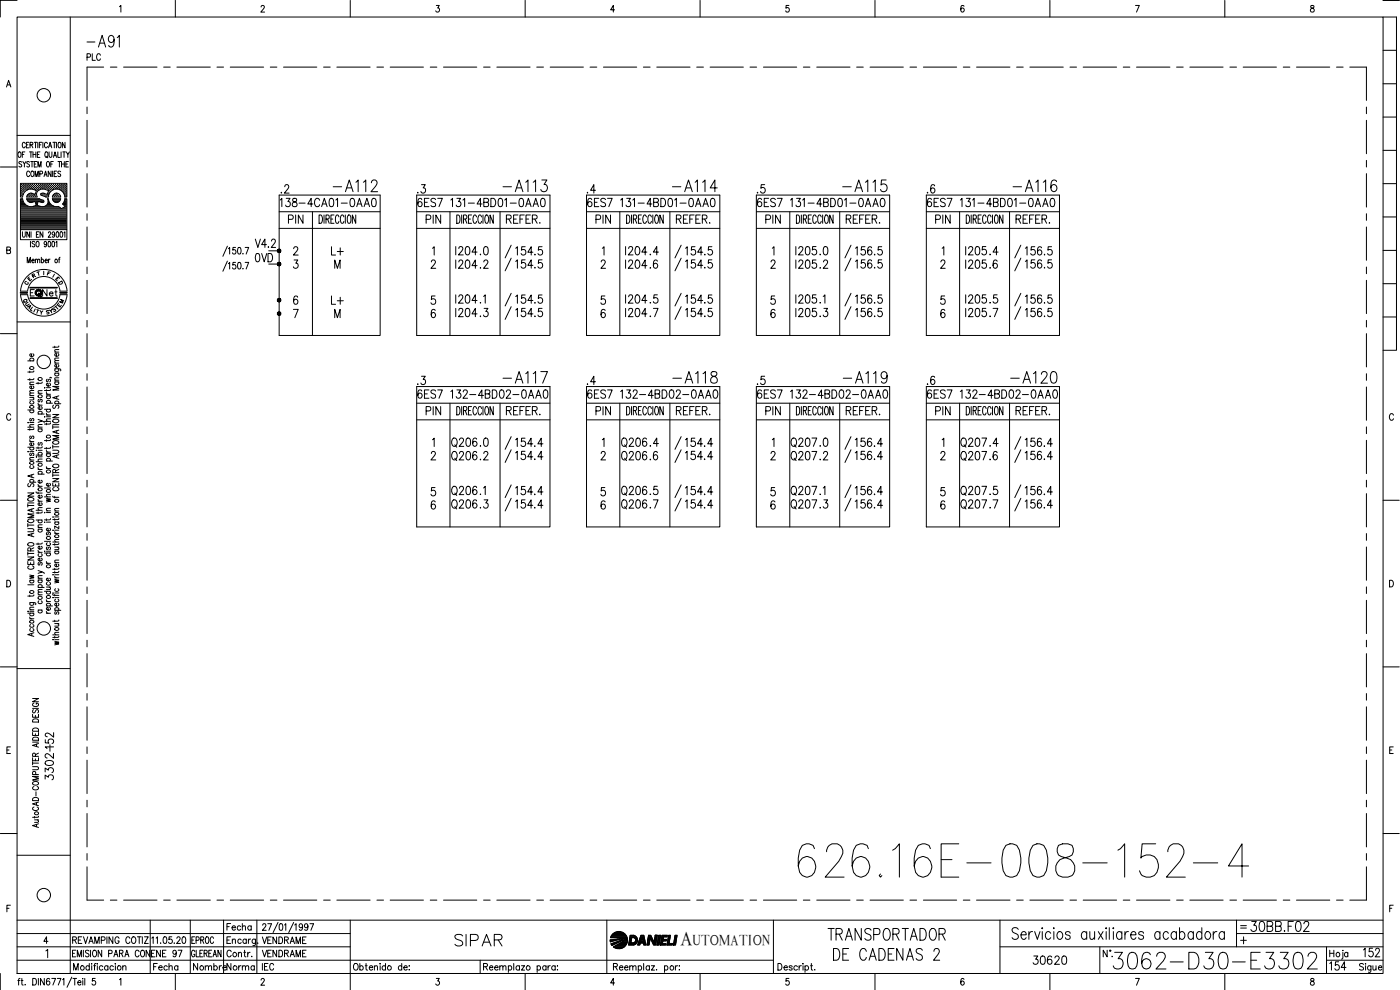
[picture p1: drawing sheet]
<svg xmlns="http://www.w3.org/2000/svg" width="420mm" height="297mm" viewBox="0 0 420 297" stroke-linecap="round" stroke-linejoin="round" font-family="sans-serif">
<defs><g id="words">
<text font-size="15" x="238.5" y="264.2">626.16E-008-152-4</text>
<text font-size="9.3" x="333" y="292.1">3062-D30-E3302</text>
<g font-size="7.1">
<text x="25" y="15.5">-A91</text>
<text x="98.8" y="58.9">-A112</text>
<text x="149.6" y="58.9">-A113</text>
<text x="200.7" y="58.9">-A114</text>
<text x="251.5" y="58.9">-A115</text>
<text x="302.7" y="58.9">-A116</text>
<text x="135.5" y="285">SIPAR</text>
<text x="247.3" y="283.3">TRANSPORTADOR</text>
<text x="249.1" y="289.3">DE CADENAS 2</text>
</g>
<g font-size="6.6">
<text x="149.6" y="116.1">-A117</text>
<text x="200.7" y="116.1">-A118</text>
<text x="251.9" y="116.1">-A119</text>
<text x="302" y="116.1">-A120</text>
<text x="374.3" y="280.8">30BB.F02</text>
</g>
<g font-size="6.2">
<text x="134.4" y="135.5">Q206</text>
<text x="185.2" y="135.5">Q206</text>
<text x="236" y="135.5">Q207</text>
<text x="287.2" y="135.5">Q207</text>
<text x="134.4" y="139.3">Q206</text>
<text x="185.2" y="139.3">Q206</text>
<text x="236" y="139.3">Q207</text>
<text x="287.2" y="139.3">Q207</text>
<text x="134.4" y="149.9">Q206</text>
<text x="185.2" y="149.9">Q206</text>
<text x="236" y="149.9">Q207</text>
<text x="287.2" y="149.9">Q207</text>
<text x="397.9" y="292.5">154</text>
</g>
<text font-size="5.9" x="204.3" y="283.6">A</text>
<g font-size="5.7">
<text x="83.3" y="59.3">.2</text>
<text x="124.2" y="59.3">.3</text>
<text x="175" y="59.3">.4</text>
<text x="226.1" y="59.3">.5</text>
<text x="276.9" y="59.3">.6</text>
<text x="82.9" y="63.1">138-4CA01-0AA0</text>
<text x="124.2" y="63.1">6ES7 131-4BD01-0AA0</text>
<text x="175" y="63.1">6ES7 131-4BD01-0AA0</text>
<text x="226.1" y="63.1">6ES7 131-4BD01-0AA0</text>
<text x="276.9" y="63.1">6ES7 131-4BD01-0AA0</text>
<text x="85.4" y="68.1">PIN</text>
<text x="126.6" y="68.1">PIN</text>
<text x="177.8" y="68.1">PIN</text>
<text x="228.6" y="68.1">PIN</text>
<text x="279.4" y="68.1">PIN</text>
<text x="98.4" y="77.6">L+</text>
<text x="135.5" y="77.6">I204</text>
<text x="142.9" y="77.6">.0</text>
<text x="186.6" y="77.6">I204</text>
<text x="193.7" y="77.6">.4</text>
<text x="244.8" y="77.6">.0</text>
<text x="288.6" y="77.6">I205</text>
<text x="295.6" y="77.6">.4</text>
<text x="75.5" y="79.7">0VD</text>
<text x="135.5" y="81.8">I204</text>
<text x="142.9" y="81.8">.2</text>
<text x="186.6" y="81.8">I204</text>
<text x="193.7" y="81.8">.6</text>
<text x="244.8" y="81.8">.2</text>
<text x="288.6" y="81.8">I205</text>
<text x="295.6" y="81.8">.6</text>
<text x="98.4" y="92.4">L+</text>
<text x="135.5" y="92.1">I204</text>
<text x="186.6" y="92.1">I204</text>
<text x="193.7" y="92.1">.5</text>
<text x="288.6" y="92.1">I205</text>
<text x="295.6" y="92.1">.5</text>
<text x="135.5" y="96.3">I204</text>
<text x="142.9" y="96.3">.3</text>
<text x="186.6" y="96.3">I204</text>
<text x="193.7" y="96.3">.7</text>
<text x="244.8" y="96.3">.3</text>
<text x="288.6" y="96.3">I205</text>
<text x="295.6" y="96.3">.7</text>
<text x="128.8" y="116.8" transform="rotate(-90 128.8 116.8)">.3</text>
<text x="179.6" y="116.8" transform="rotate(-90 179.6 116.8)">.4</text>
<text x="230.7" y="116.8" transform="rotate(-90 230.7 116.8)">.5</text>
<text x="281.5" y="116.8" transform="rotate(-90 281.5 116.8)">.6</text>
<text x="124.2" y="120.6">6ES7 132-4BD02-0AA0</text>
<text x="126.6" y="125.6">PIN</text>
<text x="175" y="120.6">6ES7 132-4BD02-0AA0</text>
<text x="177.8" y="125.6">PIN</text>
<text x="226.1" y="120.6">6ES7 132-4BD02-0AA0</text>
<text x="228.6" y="125.6">PIN</text>
<text x="276.9" y="120.6">6ES7 132-4BD02-0AA0</text>
<text x="279.4" y="125.6">PIN</text>
<text x="142.9" y="135.1">.0</text>
<text x="193.7" y="135.1">.4</text>
<text x="244.8" y="135.1">.0</text>
<text x="295.6" y="135.1">.4</text>
<text x="147.5" y="139.3" transform="rotate(-90 147.5 139.3)">.2</text>
<text x="198.3" y="139.3" transform="rotate(-90 198.3 139.3)">.6</text>
<text x="249.4" y="139.3" transform="rotate(-90 249.4 139.3)">.2</text>
<text x="300.2" y="139.3" transform="rotate(-90 300.2 139.3)">.6</text>
<text x="193.7" y="149.6">.5</text>
<text x="295.6" y="149.6">.5</text>
<text x="134.4" y="153.8">Q206</text>
<text x="142.9" y="153.8">.3</text>
<text x="185.2" y="153.8">Q206</text>
<text x="193.7" y="153.8">.7</text>
<text x="236" y="153.8">Q207</text>
<text x="244.8" y="153.8">.3</text>
<text x="287.2" y="153.8">Q207</text>
<text x="295.6" y="153.8">.7</text>
<text x="16.9" y="225.8" transform="rotate(-90 16.9 225.8)">152</text>
<text x="16.9" y="235.3" transform="rotate(-90 16.9 235.3)">3302-</text>
<text x="308.7" y="290.7">30620</text>
<text x="407.8" y="288.2">152</text>
</g>
<g font-size="5.3">
<text x="25" y="19.4">PLC</text>
<text x="56.8" y="292.5">Nombre</text>
<text x="67" y="292.5">Norma</text>
</g>
<g font-size="4.9">
<text x="11.6" y="90">Net</text>
<text x="44.1" y="288.2">ENE 97</text>
<text x="77.6" y="288.2">VENDRAME</text>
</g>
<g font-size="4.4">
<text x="146.4" y="92.1" transform="rotate(-90 146.4 92.1)">.1</text>
<text x="248.4" y="92.1" transform="rotate(-90 248.4 92.1)">.1</text>
<text x="146.4" y="149.6" transform="rotate(-90 146.4 149.6)">.1</text>
<text x="248.4" y="149.6" transform="rotate(-90 248.4 149.6)">.1</text>
<text x="207.9" y="283.6">UTOMATION</text>
</g>
<g font-size="4">
<text x="7.1" y="85.4">E</text>
<text x="15.5" y="85.4">E</text>
<text x="16.2" y="86.4">D</text>
<text x="6.3" y="92.8">U</text>
<text x="7.1" y="93.8">A</text>
<text x="14.5" y="94.5">S</text>
<text x="15.2" y="93.8">T</text>
<text x="16.6" y="92.1">M</text>
</g>
<g font-size="3.5">
<text x="6.3" y="86.4">C</text>
<text x="14.5" y="84.3">I</text>
<text x="371.1" y="279.8">=</text>
</g>
</g></defs>
<!-- layer: DCA_A3E2|CART -->
<g fill="none" stroke="#000" stroke-width=".3">
<path d="M5.1 5.1h410v287h-410zM5.1 .1h-5v5M21.1 5.1v287M35.9 2l.4-.4v2M52.6 .1v5M78.4 2.1l.1-.4a.54 .54 0 0 1 .8 .2 .54 .54 0 0 1-.2 .8l-.8 .9h1.1M105.1 .1v5M130.9 1.6h.9l-.4 .8a.6 .6 0 0 1 .4 .9 .6 .6 0 0 1-1-.1M157.6 .1v5M184.4 2.9h-1.1l.8-1.3v2M210.1 .1v5M236.8 1.6h-.9v.9a.6 .6 0 0 1 .9 0 .6 .6 0 0 1-.1 .9 .6 .6 0 0 1-.9-.2"/>
<path d="M262.6 .1v5M289.3 1.9l-.5-.3a1.17 1.17 0 0 0 .1 2 .59 .59 0 0 0 .5-.8 .59 .59 0 0 0-1-.1l-.1 .2M315.1 .1v5M340.8 1.6h1.1l-.8 2M367.6 .1v5M393.4 1.7v.6a.82 .82 0 0 1 .9 .3 .82 .82 0 0 1 0 .9 .65 .65 0 0 1-1.1-.4 .65 .65 0 0 1 .9-.7l.2-.3v-.4zM415.1 5.1h4v100h-4M415.1 .1h4.8M415.1 15.1h4M1.9 26.1l.7-2 .7 2M2.2 25.5h.8M415.1 35.1h4"/>
<path d="M415.1 25.1h4M.1 50.1h5M5.1 40.6h16M5.6 45.7l.2-.1a.88 .88 0 0 1 .5 .8 .88 .88 0 0 1-.5 .8 1.09 1.09 0 0 1-.2-1.5zM6.3 56.9h.1M6.3 56.3h.1M6.3 55.7h.1M6.3 57.6h.1M6.3 58.2h.1M6.3 58.8h.1M6.3 59.8h.4M6.4 57.3h.2"/>
<path d="M6.4 56.6h.2M6.4 56h.2M6.4 55.4h.2M6.4 57.9h.2M6.4 58.5h.2M6.5 48.7l-.3-.2-.5 .2 .1 .4 .7 .5-.3 .5-.5-.2M6.5 55.3v.1M6.5 55.9v.2M6.5 56.5v.2M6.5 57.2v.1M6.5 57.8v.2M6.5 58.4v.2"/>
<path d="M6.7 46.3h.5M6.8 56.9h.1M6.8 56.3h.1M6.8 55.7h.1M6.8 57.6h.1M6.8 58.2h.1M6.9 48.5l.4 .7 .5-.7M6.9 55.6v.1M6.9 56.2v.2M6.9 56.9v.1M6.9 57.5v.1M6.9 58.2v.1"/>
<path d="M7.1 57.3h.1M7.1 56.6h.1M7.1 56h.1M7.1 55.4h.1M7.2 55.3v.1M7.2 55.9v.2M7.2 56.5v.2M7.2 57.2v.1M7.3 49.2v.9M7.4 56.9h.2M7.4 56.3h.2M7.4 55.7h.2"/>
<path d="M7.5 45.6h-.8v1.6M7.5 55.6v.1M7.5 56.2v.2M7.5 56.9v.1M7.6 43.1a.47 .47 0 0 0-.6-.4 .47 .47 0 0 0-.3 .6v.4a.46 .46 0 0 0 .3 .6 .46 .46 0 0 0 .6-.4M7.7 56.6h.2M7.7 56h.2M7.7 55.4h.2M7.8 55.3v.1M7.8 55.9v.2M7.8 56.5v.2M7.9 43.5h.5"/>
<path d="M8 56.9h.1M8 56.3h.2M8 55.7h.2M8.1 55.6v.1M8.1 56.2v.2M8.1 56.9h.1M8.1 59.8h3.7M8.2 58.8h.1M8.3 56.6h.2M8.3 56h.2M8.3 55.4h.2M8.3 58.5h.2"/>
<path d="M8.4 55.3v.1M8.4 55.9v.2M8.4 56.5v.2M8.4 58.4v.2M8.7 42.7h-.8v1.7h.8M8.7 56.3h.1M8.7 55.7h.1M8.7 58.8h.1M8.7 58.2h.1M8.8 55.6v.1M8.8 56.2v.2M8.8 58.2v.1"/>
<path d="M8.8 58.8v.1M8.8 48.7a.4 .4 0 0 0-.6-.2 .4 .4 0 0 0 .1 .6l.3 .2a.43 .43 0 0 1 .1 .7 .43 .43 0 0 1-.7-.1M8.8 45.6h.9M8.9 51.7a.47 .47 0 0 0-.6-.4 .47 .47 0 0 0-.3 .7v.4a.47 .47 0 0 0 .3 .6 .47 .47 0 0 0 .6-.4M9 56.6h.1M9 56h.1M9 55.4h.1M9 58.5h.1M9 43.5l.8-.2v-.5l-.8-.1v1.7M9.1 55.3v.1M9.1 55.9v.2M9.1 56.5v.1"/>
<path d="M9.1 58.4v.2M9.2 48.5h.8M9.3 45.6v1.6M9.3 56.3h.2M9.3 55.7h.2M9.3 58.2h.2M9.3 58.8h.2M9.4 55.6v.1M9.4 56.2v.2M9.4 58.2v.1M9.4 58.8v.1M9.4 43.5l.5 .9"/>
<path d="M9.5 51.4l.1-.1a.86 .86 0 0 1 .6 .9 .86 .86 0 0 1-.6 .8 1.09 1.09 0 0 1-.1-1.6zM9.6 48.5v1.6M9.6 56.6h.2M9.6 56h.2M9.6 55.4h.2M9.6 58.5h.2M9.7 58l-1 .1-.7 1h3.1M9.7 55.3v.1M9.7 55.9v.2M9.7 56.5v.2M9.7 58.4v.2M9.9 46.3h.9"/>
<path d="M9.9 45.6v1.6M9.9 56.3h.2M9.9 55.7h.2M9.9 58.8h.2M10 56.8l.9 .4-.4 1.1-.9-.3M10 56.8a2.54 2.54 0 0 0-3.2 2.3h-.7v-4.1h14v4.1h-.7a2.49 2.49 0 0 0-3.4-2.2M10 58.3h.1M10 55.6v.1M10 56.2v.2M10 58.8v.1M10.2 56.6h.2M10.2 56h.2"/>
<path d="M10.2 55.4h.2M10.2 58.5h.2M10.3 42.7h.8M10.3 49.2h.5M10.3 55.3v.1M10.3 55.9v.2M10.3 56.5v.2M10.3 58.4v.2M10.5 53v-1.7l.5 1.7 .5-1.7v1.7M10.6 56.9h.2M10.6 56.3h.2M10.6 55.7h.2"/>
<path d="M10.6 58.8h.2M10.7 42.7v1.7M10.7 55.6v.1M10.7 56.2v.2M10.7 56.9v.1M10.7 58.8v.1M10.7 58.2h.1M10.8 45.6v1.6M10.9 56.6h.1M10.9 56h.1M10.9 55.4h.1M11 55.3v.1"/>
<path d="M11 55.9v.2M11 56.5v.2M11 57.3h.1M11 48.5h-.7v1.6h.7M11.2 46.3h.5M11.2 56.9h.2M11.2 56.3h.2M11.2 55.7h.2M11.3 55.6v.1M11.3 56.2v.2M11.3 56.9v.1M11.3 42.7v1.7"/>
<path d="M11.4 50.1v-1.6l.5 1.6 .4-1.6v1.6M11.5 56.6h.2M11.5 56h.2M11.5 55.4h.2M11.6 55.3v.1M11.6 55.9v.2M11.6 56.5v.2M11.7 57.1a1.46 1.46 0 0 0-.5 2M11.7 59.6h-3.7l.7 1 1 .1M11.7 59.6l.3 .1M11.8 43.5h.5M11.9 56.3h.1"/>
<path d="M11.9 55.7h.1M11.9 52.2l.8-.1v-.7l-.8-.1v1.7M11.9 59.8l1 .3M11.9 55.6v.1M11.9 56.2v.2M12 45.6h-.8v1.6h.8M12.1 56.6h.2M12.1 56h.2M12.1 55.4h.2M12.2 55.3v.1M12.2 55.9v.2M12.2 56.5v.2"/>
<path d="M12.3 58.1l.1 .4M12.3 58.6l1 .3M12.4 58l-.1 .1M12.5 56.3h.2M12.5 55.7h.2M12.5 58.2h.2M12.6 42.7h-.8v1.7M12.6 55.6v.1M12.6 56.2v.2M12.6 58.2v.1M12.8 56.6h.2M12.8 56h.2"/>
<path d="M12.8 55.4h.2M12.8 58.5h.2M12.9 42.7v1.7M12.9 55.3v.1M12.9 55.9v.2M12.9 56.5v.1M12.9 58.4v.2M13.1 56.3h.2M13.1 55.7h.2M13.1 58.2h.2M13.2 53l.5-1.7 .4 1.7M13.2 55.6v.1"/>
<path d="M13.2 56.2v.2M13.2 58.2v.1M13.2 58h-.8M13.3 58.9l.5 .2M13.4 52.4h.6M13.4 56.6h.2M13.4 56h.2M13.4 55.4h.2M13.4 58.5h.2M13.5 55.3v.1M13.5 55.9v.2M13.5 56.5v.2"/>
<path d="M13.5 58.4v.2M13.6 56.8l1 .4-.4 1.1-1-.3M13.6 56.8l-1-.1-1 .4M13.7 45.7l.1-.1a.86 .86 0 0 1 .6 .8 .86 .86 0 0 1-.6 .8 1.2 1.2 0 0 1-.1-1.5zM13.8 56.3h.1M13.8 55.7h.1M13.8 58.8h.1M13.8 55.6v.1M13.8 56.2v.2M13.8 58.8v.1M14 46.9l.4 .5M14.1 56.6h.1"/>
<path d="M14.1 56h.1M14.1 55.4h.1M14.1 58.5h.1M14.1 55.3v.1M14.1 55.9v.2M14.1 56.5v.2M14.1 58.4v.2M14.2 48.5h.1a.86 .86 0 0 1 .6 .8 .86 .86 0 0 1-.6 .8 1.14 1.14 0 0 1-.1-1.6zM14.2 43.1a.47 .47 0 0 0-.6-.4 .47 .47 0 0 0-.3 .6v.4a.46 .46 0 0 0 .4 .6 .46 .46 0 0 0 .5-.4M14.4 58.8h.1M14.4 56.9h.2M14.4 56.3h.2"/>
<path d="M14.4 55.7h.2M14.4 58.2h.2M14.5 55.6v.1M14.5 56.2v.2M14.5 56.9v.1M14.5 58.2v.1M14.5 57.6h.1M14.6 44.4l.4-1.7 .5 1.7M14.7 58.3l-.2 .8h-.7M14.7 57.3h.2M14.7 56.6h.2M14.7 56h.2"/>
<path d="M14.7 55.4h.2M14.7 57.9h.1M14.7 45.6v1.2l.4 .4 .4-.2 .1-1.4M14.7 43.8h.6M14.8 55.3v.1M14.8 55.9v.2M14.8 56.5v.2M14.8 57.2v.1M14.8 57.8v.1M15 56.9h.2M15 56.3h.2M15 55.7h.2"/>
<path d="M15.1 55.6v.1M15.1 56.2v.2M15.1 56.9v.1M15.2 49.2h.5M15.3 51.3v1.7l-.8-1.7v1.7M15.3 56.6h.2M15.3 56h.2M15.3 55.4h.2M15.4 55.3v.1M15.4 55.9v.2M15.4 56.5v.2M15.7 56.3h.1"/>
<path d="M15.7 55.7h.1M15.7 59.6h2.5a1.24 1.24 0 0 1-.8 1.1 1.24 1.24 0 0 1-1.3-.3M15.7 59.6l.4 .8M15.7 55.6v.1M15.7 56.2v.2M15.7 56.9h.1M15.8 51.3v1.7M15.8 59.8h2.3M15.9 42.7h.8M16 56.6h.1M16 56h.1M16 55.4h.1"/>
<path d="M16 48.5h-.8v1.6M16 56.9l-.8 .6-.5 .9M16 47.2l.5-1.6 .5 1.6M16 55.3v.1M16 55.9v.2M16 56.5v.2M16.1 58.3l-.4 .8M16.1 58.3a1.23 1.23 0 0 1 1.3-.3 1.23 1.23 0 0 1 .8 1.1h-2.5M16.1 58.5l-.1 .1M16.2 46.7h.6M16.3 52.1h.4M16.3 42.7v1.7"/>
<path d="M16.3 56.3h.2M16.3 55.7h.2M16.3 58.8h.2M16.4 55.6v.1M16.4 56.2v.2M16.4 58.2v.1M16.4 58.8v.1M16.4 58.2h.1M16.6 56.6h.2M16.6 56h.2M16.6 55.4h.2M16.6 58.5h.2"/>
<path d="M16.7 55.3v.1M16.7 55.9v.2M16.7 56.5v.1M16.7 58.4v.2M16.9 42.7v1.7M16.9 56.3h.2M16.9 55.7h.2M16.9 58.2h.2M16.9 58.8h.2M17 51.3h-.7v1.7h.7M17 55.6v.1M17 56.2v.2"/>
<path d="M17 58.2v.1M17 58.8v.1M17.2 56.6h.2M17.2 56h.2M17.2 55.4h.2M17.2 58.5h.2M17.3 55.3v.1M17.3 55.9v.2M17.3 56.5v.2M17.3 58.4v.2M17.4 45.6v1.6h.6M17.4 48.5h.8"/>
<path d="M17.6 56.3h.1M17.6 55.7h.1M17.6 58.8h.1M17.7 55.6v.1M17.7 56.2v.2M17.7 58.8v.1M17.7 42.7a.86 .86 0 0 1 .7 .8 .86 .86 0 0 1-.7 .9 1.14 1.14 0 0 1 0-1.7zM17.8 48.5v1.6M17.9 56.6h.1M17.9 56h.1M17.9 55.4h.1M17.9 55.3v.1"/>
<path d="M17.9 55.9v.2M17.9 56.5v.2M18.2 51.5l-.3-.2-.5 .2 .1 .5 .7 .5-.3 .5-.5-.3M18.2 56.9h.2M18.2 56.3h.2M18.2 55.7h.2M18.3 55.6v.1M18.3 56.2v.2M18.3 56.9v.1M18.3 45.6v1.6M18.5 49.2h.8M18.5 48.5v1.6"/>
<path d="M18.5 56.6h.2M18.5 56h.2M18.5 55.4h.2M18.6 57.2l.1 .1M18.6 55.3v.1M18.6 55.9v.2M18.6 56.5v.2M18.8 45.6h.8M18.8 56.9h.2M18.8 56.3h.2M18.8 55.7h.2M18.9 57.6h.1"/>
<path d="M18.9 55.6v.1M18.9 56.2v.2M18.9 56.9v.1M18.9 57.5v.1M19.1 57.3h.2M19.1 56.6h.2M19.1 56h.2M19.1 55.4h.2M19.1 57.9h.2M19.2 45.6v1.6M19.2 55.3v.1M19.2 55.9v.2"/>
<path d="M19.2 56.5v.2M19.2 57.2v.1M19.2 57.8v.2M19.3 48.5v1.6M19.5 56.9h.1M19.5 56.3h.1M19.5 55.7h.1M19.5 57.6h.1M19.5 58.2h.1M19.5 42.7v1.7l-.8-1.7v1.7M19.5 58.8h.1M19.5 59.8h.4"/>
<path d="M19.6 55.6v.1M19.6 56.2v.2M19.6 56.9v.1M19.6 57.5v.1M19.6 58.2v.1M19.6 58.8v.1M19.8 49.2h.4M19.8 57.3h.1M19.8 56.6h.1M19.8 56h.1M19.8 55.4h.1M19.8 57.9h.1"/>
<path d="M19.8 58.5h.1M19.9 55.3v.1M19.9 55.9v.2M19.9 56.5v.2M19.9 57.2v.1M19.9 57.8v.2M19.9 58.4v.2M19.9 45.6l.5 .7 .4-.7M20.4 46.3v.9M20.5 48.5h-.7v1.6h.7M415.1 55.1h4M415.1 45.1h4"/>
<path d="M2 75h1l.1-.7-1.1-.2v2l1.1-.2 .1-.5-.4-.4M6.1 68.9v3h14v-3M6.3 64.5h13.6M6.3 64.2h13.6M6.3 63.9h13.6M6.3 63.6h13.6M6.3 63.3h13.6M6.3 63h13.6M6.3 62.6h12M6.3 62.3h11.6M6.3 62h2.3M6.3 61.7h1.6"/>
<path d="M6.3 61.4h1.2M6.3 61.1h.9M6.3 60.7h.7M6.3 60.4h.6M6.3 60.1h.4M6.3 64.9h13.6M6.3 65.2h13.6M6.3 65.5h13.6M6.3 65.8h13.6M6.3 66.2h13.6M6.3 66.4h13.6M6.3 66.8h13.6"/>
<path d="M6.3 67.1h13.6M6.3 67.4h13.6M6.3 67.7h13.6M6.3 68.1h13.6M6.3 68.4h13.6M6.3 68.7h13.6M6.7 69.5v1.2l.4 .5 .5-.5v-1.2M8.2 78.9v-1.7l.4 1.7 .5-1.7v1.7M8.3 60.1h4.4M8.6 60.4h1.6M8.8 69.5v1.7l-.8-1.7v1.7M9.1 72.4v1.7"/>
<path d="M9.3 69.5v1.7M9.6 78.2h.7l-.1-.3a.47 .47 0 0 0-.7 .1 .47 .47 0 0 0 .1 .6l.3 .3 .4-.3M9.6 60.7l.9-.3 .3 1.2-.8 .3M9.9 62h2.1M10 61.9a2.56 2.56 0 0 1-3.2-2.3h-.7v9.3h14v-9.3h-.6l-.8 1.6 .8 .8-1.1 .6-.9-.6M10.5 72.7l-.3-.3-.6 .3 .1 .4 .8 .5-.3 .5-.6-.3M10.6 78.1l.3-.3h.3l.1 1.1M10.6 77.8v1.1M10.7 60.4h.6M10.8 60.7h.5M10.8 61.7h.4M10.8 61.1h.4"/>
<path d="M10.9 61.4h.2M10.9 70.3h.5M11 72.5l.2-.1a.88 .88 0 0 1 .5 .8 .88 .88 0 0 1-.5 .9 1.09 1.09 0 0 1-.2-1.6zM11.3 78.1l.3-.3h.3v1.1M11.7 69.5h-.8v1.7h.8M11.8 60.4h1.3M12.4 78l.1-.2a.46 .46 0 0 1 .6 .5 .46 .46 0 0 1-.7 .3M12.4 77.2v1.7M12.9 69.5v1.7l-.9-1.7v1.7M13 60.1l.2 .2-.2 .4-1.6-.3-.2 1.2 .7 .3M13.4 62h2.9M13.5 78.2h.7l-.1-.4a.46 .46 0 0 0-.6 .5 .46 .46 0 0 0 .7 .3"/>
<path d="M13.9 61.7h1.7M14 73l-.2 .3a.45 .45 0 0 1-.6-.4 .45 .45 0 0 1 .6-.4l.1 1.3-.3 .3-.3-.3M14.2 61.4h1M14.4 61.1h.5M14.5 60.7h.2M14.5 69.9l.2-.4 .5 .3-.7 1.4h.8M14.5 60.4h.1M14.6 72.5l.1-.1a.92 .92 0 0 1 .5 .8 .92 .92 0 0 1-.5 .9l-.3-.8zM14.6 77.8v1.1M14.7 60.4l.5 .8 .8 .6M14.7 60.4l-.2-.8-.3 .1a1.67 1.67 0 0 1-.3 1.9 1.67 1.67 0 0 1-2 .3M15 77.8l-.4 .4"/>
<path d="M15.7 72.5l.2-.1a.96 .96 0 0 1 0 1.7l-.3-.3zM16 60.1h1.9M16 61.8l1.5 .1M16.3 60.4h1.4M16.4 70.1l-.2 .4a.45 .45 0 0 1-.6-.5 .45 .45 0 0 1 .6-.4l.1 1.3-.3 .3-.3-.3M16.8 72.7l.3-.3v1.7M17 69.6l.2-.1a.96 .96 0 0 1 0 1.7l-.4-.7zM17.6 77.8h.4M18 77.2l-.3 .3v1.4M18.2 69.6l.1-.1a.92 .92 0 0 1 .5 .9 .92 .92 0 0 1-.5 .8l-.3-.3zM18.5 62.6h1.4M19 61.1h.9"/>
<path d="M19 62.3h.9M19 61.4h.9M19.2 69.8l.3-.3v1.7M19.2 60.7h.7M19.3 60.4h.6M19.4 61.7h.5M19.5 60.1h.4M19.6 62h.3M415.1 75.1h4M415.1 65.1h4M5.1 96.6h16M6.1 87.8h2.1v.2h-2.1z"/>
<path d="M6.2 87.3a7 7 0 0 1 6.9-6.5 7 7 0 0 1 7 6.5M6.2 88.4a7 7 0 0 0 6.9 6.5 7 7 0 0 0 7-6.5M6.2 87.9h1.9M8.3 87.3a4.9 4.9 0 0 1 4.8-4.3 4.9 4.9 0 0 1 4.9 4.3M8.3 88.4a4.9 4.9 0 0 0 4.8 4.3 4.9 4.9 0 0 0 4.9-4.3M9 86.2h8.2v.2h-8.2M9 89.4h8.2v.1h-8.2zM9.1 87.8h.7M9.1 86.3h8M9.1 89.4h8M10.3 86.9h-1.2v1.9M11 92.9l.7 .2"/>
<path d="M11.4 81.6l.3 1M11.8 81.5l-.7 .2M12.1 93.2l.3 .6 .5-.5M12.4 93.8v.5M13.1 81.4v1.1M415.1 95.1h4M415.1 85.1h4M.1 100.1h5M8.3 108.3h1.9M8.9 111.4v.4M8.9 113.6v.5M8.9 119.2h1.3"/>
<path d="M8.9 118.7h1.3M8.9 115.4h1.3M9.2 108.3l-.2-.2a.56 .56 0 0 1 .5-.7 .56 .56 0 0 1 .6 .7l-.2 .2M9.8 119.2l.4 .4-.1 .3-1.2 .1M9.9 115.8l.2 .1a.54 .54 0 0 1-.5 .8 .54 .54 0 0 1-.5-.8l.3-.1v.9M9.9 106.2l.2 .1a.53 .53 0 0 1-.6 .7 .53 .53 0 0 1-.4-.8h.3v.8M10.2 117.9l-1.2 .1-.1 .3 .4 .4M10.2 117.2h-1.2l-.1 .4 .4 .3M10.2 114.7h-1.2l-.1 .3 .4 .4M10.2 113.6l-.4 .3h-1.5M10.2 111.3l-.1 .3h-1.8M11.4 114.7v.5"/>
<path d="M11.4 118h1.3M11.5 118.6a.54 .54 0 0 1 .8-.1 .54 .54 0 0 1 .1 .8h-.7l-.3-.3zM11.7 119.8l-.3 .3 .3 .5 .4-.7h.5l.1 .4-.3 .3M12.7 117.2h-1.2l-.1 .4 .4 .4M12.7 114.6l-.4 .4h-1.5M13.3 116.3h.2zM13.9 117.7l.1 .4 .4 .2M13.9 116.9v.5M13.9 118.8h1.3M13.9 118.3h1.3M13.9 116.3h1.3M14.2 118.8a.54 .54 0 0 0-.1 .8 .54 .54 0 0 0 .8 0l.3-.3-.3-.5"/>
<path d="M14.2 113.8l-.3 .3 .3 .5 .4-.7h.5l.1 .4-.3 .3M14.9 115l.2 .1a.54 .54 0 0 1-.6 .8 .54 .54 0 0 1-.4-.9h.3v.9M15.1 113.2v.2v-.2l.4 .2M15.2 116.8l-.1 .3-1.8 .1M16.4 110.6l1.7 .1 .1 .6M16.4 103.9v.4M16.4 114.6h1.3M16.4 114.1h1.3M16.4 112h1.3M16.4 109h1.3M16.4 105.6h1.3M16.7 114.6l-.2 .1a.55 .55 0 0 0 .5 .7 .55 .55 0 0 0 .6-.7l-.2-.1"/>
<path d="M16.7 112l-.2 .1a.56 .56 0 0 0 .5 .7 .56 .56 0 0 0 .6-.7l-.2-.1M16.7 110.6l-.2 .2a.55 .55 0 0 0 .5 .7 .55 .55 0 0 0 .6-.7l-.2-.2M17 118.9v.8M17.4 109.4l.2 .1a.53 .53 0 0 1-.6 .7 .53 .53 0 0 1-.4-.8h.3v.8M17.4 106.1l.2 .1a.52 .52 0 0 1-.5 .7 .52 .52 0 0 1-.5-.7l.3-.1v.8M17.7 118.8l-1.9 .5 1.9 .5M17.7 115.9h-1.9l1.9 .6-1.9 .5h1.9M17.7 113.4h-1.2l-.1 .3 .4 .4M17.7 108.2l-1.2 .1-.1 .3 .4 .4M17.7 107.4l-1.2 .1-.1 .4 .4 .3M17.7 104.9l-1.2 .1-.1 .3 .4 .3M17.7 103.8l-.4 .4h-1.5"/>
<path d="M3.2 124.6a.63 .63 0 0 0-.7-.5 .63 .63 0 0 0-.5 .8v.4a.63 .63 0 0 0 .5 .8 .63 .63 0 0 0 .7-.5M8.3 126.8h.2zM8.3 128.2h1.9M8.3 134.2h1.9M8.3 123h1.9M8.4 135.4v.2zM8.9 131.9l.1 .4 .4 .2M8.9 128.6v.5M8.9 138h1.3M8.9 135.5h1.3M8.9 132.5h1.3M8.9 126.8h1.3"/>
<path d="M9 138.6a.54 .54 0 0 1 .8-.1 .54 .54 0 0 1 .1 .8l-.9-.2zM9 121.9a.53 .53 0 0 1 .8-.3 .53 .53 0 0 1 .1 .9h-.7l-.3-.3zM9.2 139.7l-.2 .2a.55 .55 0 0 0 .5 .7 .55 .55 0 0 0 .6-.7l-.2-.2M9.2 136l-.3 .3 .3 .4 .4-.7h.5l.1 .5-.3 .2M9.2 134.2l-.2 .1a.56 .56 0 0 0 .5 .7 .56 .56 0 0 0 .6-.7l-.2-.1M9.2 130.8l-.3 .3 .3 .5 .4-.7h.5l.1 .4-.3 .3M9.2 125.5l-.3 .3 .3 .5 .4-.7h.5l.1 .4-.3 .3M9.2 123l-.2 .1a.56 .56 0 0 0 .5 .8 .56 .56 0 0 0 .6-.8l-.2-.1M9.2 120.4l-.2 .2a.55 .55 0 0 0 .5 .6 .55 .55 0 0 0 .6-.6l-.2-.2M9.9 132.9l.2 .1a.53 .53 0 0 1-.6 .7 .53 .53 0 0 1-.4-.7l.3-.1v.8M10.2 137.3l-1.2 .1-.1 .3 .4 .3M10.2 128.6l-.1 .2-1.8 .1"/>
<path d="M10.2 127.4l-1.2 .1-.1 .3 .4 .4M10.8 137.1h.2zM10.8 135.1h.2zM10.8 138.5h1.9M10.8 136.6h1.9M11.4 125.8l1.3 .5-1.3 .4M11.4 121l.1 .4 .4 .2M11.4 134.1v.5M11.4 137.1h1.3M11.4 135.1h1.3M11.4 128.7h1.3M11.4 128.2h1.3"/>
<path d="M11.4 124.2h1.9M11.4 121.6h1.3M11.7 136.6a.57 .57 0 0 1 .2-1 .57 .57 0 0 1 .8 .7l-.3 .3M11.7 132.8l-.3 .3 .3 .5 .4-.7h.5l.1 .4-.3 .3M11.7 128.7a.51 .51 0 0 0 0 .7 .51 .51 0 0 0 .7 0 .51 .51 0 0 0 0-.7M11.7 124.2l-.2-.1a.56 .56 0 0 1 .5-.7 .56 .56 0 0 1 .6 .7l-.2 .1M12.4 122l.2 .2a.54 .54 0 0 1-.6 .7 .54 .54 0 0 1-.4-.8l.3-.1v.9M12.7 137.7l-1.2 .1-.1 .4 .4 .3M12.7 134l-.4 .4h-1.5M12.7 127.4l-1.2 .1-.1 .3 .4 .4M12.7 126.3l.5 .2 .1 .3M13.3 126.4h1.9"/>
<path d="M13.3 122.8h1.9M13.4 125v.1zM13.9 135.1l.1 .4 .4 .2M13.9 124l.1 .4 .4 .1M13.9 126.9v.6M13.9 131.9v.5M13.9 134.3v.4M13.9 138.3h1.8M13.9 136.1h1.3M13.9 135.7h1.3M13.9 125h1.3M13.9 124.5h1.3"/>
<path d="M13.9 121h1.8M14.2 138.3l-.2-.1a.56 .56 0 0 1 .5-.7 .56 .56 0 0 1 .6 .7l-.2 .1M14.2 136.1a.54 .54 0 0 0-.1 .8 .54 .54 0 0 0 .8 0l.3-.3-.3-.5M14.2 122.8l-.2 .1a.56 .56 0 0 0 .5 .8 .56 .56 0 0 0 .6-.8l-.2-.1M14.2 121l-.2-.2a.56 .56 0 0 1 .5-.7 .56 .56 0 0 1 .6 .7l-.2 .2M15.2 134.2l-.1 .3h-1.8M15.2 131.9l-.1 .3h-1.8M15.2 126.9l-.4 .3h-1.5M15.2 125.7l-1.2 .1-.1 .3 .4 .3M15.8 135.1h1.3l.6 .4-.3 .5h-1.6M15.8 124.4h1.9l-1.9 .9h1.9M15.8 128.1h1.9"/>
<path d="M15.8 127.7v.9M15.8 133.5v1M15.8 134.1h1.9M15.8 127.4h1.9M15.9 139.5a.91 .91 0 0 1 1-.3 .91 .91 0 0 1 .7 .9 .9 .9 0 0 1-1.1 .3 .9 .9 0 0 1-.6-.9zM15.9 132.5a1.03 1.03 0 0 1 1.8 .4 1.01 1.01 0 0 1-1 .4 1.01 1.01 0 0 1-.9-.7zM15.9 126a1.06 1.06 0 0 1 1.8 .4 1 1 0 0 1-1.1 .5 1 1 0 0 1-.8-.8zM16.1 121.6l-.3 .3 .3 .6h.3l.7-.9h.3l.3 .3-.3 .6M16.4 121.1h1.8M16.7 121.1l-.2-.1a.55 .55 0 0 1 .5-.7 .55 .55 0 0 1 .6 .7l-.2 .1M17 129.2v.7M17 136.6v.7"/>
<path d="M17.7 136.4l-1.9 .6 1.9 .5M17.7 130.7h-1.9l1.9 .5-1.9 .6h1.9M17.7 129.1l-1.9 .5 1.9 .5M418.2 124.6a.63 .63 0 0 0-.8-.5 .63 .63 0 0 0-.4 .8v.4a.63 .63 0 0 0 .4 .8 .63 .63 0 0 0 .8-.5M.1 150.1h5M8.3 158.6l1.6 .1 .3 .3-.3 .5h-1.6M8.3 147.9h1.9l-1.9 1h1.9M8.3 151.2v.9M8.3 157.1v1M8.3 157.6h1.9M8.3 151.7h1.9M8.3 150.9h1.9"/>
<path d="M8.4 156a1.06 1.06 0 0 1 1.8 .4 1 1 0 0 1-1 .5 1 1 0 0 1-.9-.8zM8.4 149.5a1.02 1.02 0 0 1 1.8 .5 1.03 1.03 0 0 1-1 .4 1.03 1.03 0 0 1-.9-.7zM8.6 145.1l-.3 .3 .3 .6h.3l.4-.6a.49 .49 0 0 1 .8-.2 .49 .49 0 0 1-.2 .8M8.9 144.7h1.9M9.2 144.7l-.2-.1a.56 .56 0 0 1 .5-.8 .56 .56 0 0 1 .6 .8l-.2 .1M9.5 142.5v.7M9.5 152.8v.6M10.2 160l-1.9 .5 1.9 .6M10.2 154.2h-1.9l1.9 .6-1.9 .5h1.9M10.2 152.6l-1.9 .5 1.9 .6M10.2 142.3l-1.9 .5 1.9 .6M10.8 147.6l.4 .3h1.5"/>
<path d="M10.8 156h1.9M10.8 153.1h1.9M11.4 149.8l.1 .4 .4 .2M11.4 145.3l.1 .4 .4 .2M11.4 140.3l.1 .4 .4 .2M11.4 147.6v.6M11.4 153.6v.5M11.4 158.8h1.3M11.4 158.3h1.3M11.4 150.4h1.3M11.4 145.9h1.3M11.4 142.3h1.9"/>
<path d="M11.4 140.9h1.3M11.7 158.8a.51 .51 0 0 0 0 .7 .51 .51 0 0 0 .7 0 .51 .51 0 0 0 0-.7M11.7 156a.57 .57 0 0 0 .2 1 .57 .57 0 0 0 .8-.7l-.3-.3M11.7 142.3a.51 .51 0 0 1 0-.8 .51 .51 0 0 1 .7 0 .51 .51 0 0 1 0 .8M12.4 150.9a.56 .56 0 0 1-.3 .9 .56 .56 0 0 1-.7-.7l.5-.2v.8M12.4 148.6l.2 .1a.54 .54 0 0 1-.6 .8 .54 .54 0 0 1-.4-.8l.3-.1v.9M12.4 144.1l.2 .1a.54 .54 0 0 1-.6 .7 .54 .54 0 0 1-.4-.8h.3v.8M12.7 157.5l-1.2 .1-.1 .3 .4 .4M12.7 153.5l-.4 .4h-1.5M12.7 152.3l-1.2 .1-.1 .3 .4 .4M13.3 156.7h.2zM13.3 153.8h.2z"/>
<path d="M13.3 149.1h1.9M13.3 146.4h1.9M13.9 149.5l1.3 .3-1.3 .3 1.3 .3-1.3 .2M13.9 140l.1 .4 .4 .2M13.9 156.7h1.3M13.9 155.7v.5M13.9 153.8h1.3M13.9 153.3h1.3M13.9 140.6h1.3M14.2 159.8l-.3 .2 .1 .5h.4l.2-.7h.3l.3 .2-.3 .5M14.9 158.5l.2 .2a.53 .53 0 0 1-.6 .6 .53 .53 0 0 1-.4-.7l.3-.1v.8M14.9 145l.2 .1a.54 .54 0 0 1-.6 .8 .54 .54 0 0 1-.4-.8l.3-.1v.9"/>
<path d="M15.2 155.6l-.4 .4h-1.5M15.2 152.5l-1.2 .1-.1 .3 .4 .4M15.2 148.3l-1.2 .1-.1 .3 .4 .4M15.8 159.1h.2zM15.8 155.1h.2zM15.8 148.9l.4 .3h1.5M15.8 144.9v.9h1.9v-.9M15.8 143.6h1.9l-1.9 1h1.9M15.8 142.6h1.9M15.8 142.1v.9M16.3 146.2a.53 .53 0 0 0-.5 .7 .53 .53 0 0 0 .7 .4h.4a.53 .53 0 0 0 .7-.4 .53 .53 0 0 0-.4-.7M16.4 159.5l.1 .3 .4 .2"/>
<path d="M16.4 153.3h1.3M16.4 148.9v.5M16.4 155.6v.5M16.4 159.1h1.3M16.4 156.6h1.3M16.4 155.1h1.3M16.7 156.6l-.2 .1a.55 .55 0 0 0 .5 .7 .55 .55 0 0 0 .6-.7l-.2-.1M16.7 141.8l-.1-.8h-.7l-.1 .8h1.9M16.7 145.3v.5M17.7 157.8v.8l-1.3-.8v.8M17.7 155.6l-.1 .3h-1.8M17.7 152.6h-1.2l-.1 .4 .4 .3"/>
<path d="M17.7 140.8l-1 .5M415.1 150.1h4.8M2 174.1a1.01 1.01 0 0 1 1.2 1 1.01 1.01 0 0 1-1.2 1zM8.3 168.5v.9h1.9v-.9M8.3 167.1h1.9l-1.9 .9h1.9M8.3 175.5h1.9M8.3 166.1h1.9M8.3 165.6v1M8.4 163.1a1.06 1.06 0 0 1 1.8 .4 1.03 1.03 0 0 1-1 .4 1.03 1.03 0 0 1-.9-.7zM8.8 169.8a.52 .52 0 0 0-.5 .6 .52 .52 0 0 0 .7 .4h.4a.53 .53 0 0 0 .7-.4 .53 .53 0 0 0-.4-.6M8.9 172.5l1.3 .3-1.3 .2 1.3 .3-1.3 .3M8.9 178.5v.5"/>
<path d="M8.9 174.1h1.3M9 177.4a.54 .54 0 0 1 .8-.2 .54 .54 0 0 1 .1 .8l-.9-.1zM9.2 174.1a.57 .57 0 0 0 .3 .9 .57 .57 0 0 0 .7-.6l-.3-.3M9.2 165.3l-.1-.8-.6-.1-.2 .9h1.9M9.2 168.8v.6M9.5 160.2v.7M10.2 178.5l-.4 .3h-1.5M10.2 164.4l-1 .4M11.4 171.2l1.3 .4-1.3 .4M11.4 165.1l.1 .4 .4 .2M11.4 178.5h1.3M11.4 176.3h1.9"/>
<path d="M11.4 174h1.3M11.4 173.5h1.3M11.4 165.7h1.3M11.4 162.9v.5M11.7 176.3a.57 .57 0 0 1 .2-1 .57 .57 0 0 1 .8 .7l-.3 .3M11.7 174a.57 .57 0 0 0 .2 1 .57 .57 0 0 0 .8-.7l-.3-.3M11.7 168.8l-.3 .3 .3 .5 .4-.7h.5l.1 .4-.3 .3M11.7 166.1a.51 .51 0 0 0 0 .8 .51 .51 0 0 0 .7 0 .51 .51 0 0 0 0-.8M12.4 167.5l.2 .1a.55 .55 0 0 1-.5 .8 .55 .55 0 0 1-.5-.9h.3v.8M12.4 163.9a.56 .56 0 0 1-.3 .9 .56 .56 0 0 1-.7-.6l.5-.3v.8M12.7 177.7h-1.2l-.1 .4 .4 .4M12.7 176.9h-1.2l-.1 .4 .4 .4"/>
<path d="M12.7 172.7l-1.2 .1-.1 .3 .4 .4M12.7 171.6l.5 .2 .1 .3M12.7 162.9l-.4 .3h-1.5M13.3 177.4h1.9M13.3 165.9h1.9M13.3 162.4h1.9M13.4 165.3v.2zM13.9 179.9l.1 .4 .4 .2M13.9 168.5l.1 .3 .4 .2M13.9 176.1h1.3M13.9 169h1.3M13.9 165.4h1.3"/>
<path d="M14.2 177.4l-.2 .1a.56 .56 0 0 0 .5 .8 .56 .56 0 0 0 .6-.8l-.2-.1M14.2 174.7l-.2 .2a.53 .53 0 0 0 .6 .7 .53 .53 0 0 0 .3-.9M14.2 165.9a.54 .54 0 0 0-.1 .8 .54 .54 0 0 0 .8 0l.3-.3-.3-.5M14.2 164.1l-.3 .3 .1 .4h.4l.2-.6 .3-.1 .3 .3-.3 .5M14.2 162.8a.54 .54 0 0 0-.1 .8 .54 .54 0 0 0 .8 0l.3-.2-.3-.6M14.8 176.1l.4 .4-.1 .4h-1.2M14.9 173.5l.2 .1a.54 .54 0 0 1-.5 .7 .54 .54 0 0 1-.5-.7l.3-.1v.8M15.8 179.3h.2zM15.8 178.3l.4 .3h1.5M15.8 177.9h.2zM15.8 162.6h1.9M15.9 172.5h.1"/>
<path d="M16.4 173.8l1.3 .3-1.3 .3 1.3 .3-1.3 .2M16.4 172.8l.1 .4 .4 .2M16.4 165.4h1.3M16.4 163.1v.5M16.4 170.5v.5M16.4 171.5v.4M16.4 178.3v.5M16.4 179.3h1.3M16.4 177.9h1.3M16.4 173.4h1.3M16.4 172.5h1.3M16.4 168.8h1.3"/>
<path d="M16.4 164.2h1.3M16.4 160h1.3M16.7 179.8a.53 .53 0 0 0-.1 .8 .53 .53 0 0 0 .8-.1l.3-.3-.3-.4M16.7 176.6l-.2 .2a.55 .55 0 0 0 .5 .7 .55 .55 0 0 0 .6-.7l-.2-.2M16.7 165.4l-.2 .1a.55 .55 0 0 0 .5 .7 .55 .55 0 0 0 .6-.7l-.2-.1M17.3 164.2l.4 .3-.1 .3-1.2 .1M17.4 169.2l.2 .2a.53 .53 0 0 1-.6 .7 .53 .53 0 0 1-.4-.8l.3-.1v.8M17.7 171.4l-.4 .4h-1.5M17.7 170.5l-.4 .3h-1.5M17.7 168l-1.2 .1-.1 .4 .4 .3M17.7 163.1l-.4 .3h-1.5M17.7 161.9l-1.2 .1-.1 .3 .4 .3"/>
<path d="M417 174.1a1.01 1.01 0 0 1 1.2 1 1.01 1.01 0 0 1-1.2 1zM8.3 183.4h.2zM8.3 184h1.9M8.9 185.2l.1 .3 .4 .2M8.9 180.8l1.7 .1 .1 .5M8.9 185.7h1.3M8.9 183.4h1.3M8.9 183h1.3M9 186.3a.54 .54 0 0 1 .8-.2 .54 .54 0 0 1 .1 .8h-.7l-.3-.3zM9.2 188.6l-.2 .2a.56 .56 0 0 0 .5 .7 .56 .56 0 0 0 .6-.7l-.2-.2M9.2 187.4l-.2 .1a.55 .55 0 0 0 .5 .7 .55 .55 0 0 0 .6-.7l-.2-.1M9.2 184l-.2 .1a.55 .55 0 0 0 .5 .7 .55 .55 0 0 0 .6-.7l-.2-.1"/>
<path d="M9.2 180.8l-.2 .2a.55 .55 0 0 0 .5 .6 .55 .55 0 0 0 .6-.6l-.2-.2M9.5 190.1v.6M10.2 189.9l-1.9 .5 1.9 .6M10.2 182.2h-1.2l-.1 .4 .4 .4M11.4 183h1.3M11.7 183a.51 .51 0 0 0 0 .8 .51 .51 0 0 0 .7 0 .51 .51 0 0 0 0-.8M11.7 180.3a.57 .57 0 0 0 .2 .9 .57 .57 0 0 0 .8-.6l-.3-.3M13.9 183.5l.1 .3 .4 .2M13.9 184h1.3M13.9 181.8h1.8M13.9 180.5h1.3M14.2 181.8l-.2-.1a.55 .55 0 0 1 .5-.7 .55 .55 0 0 1 .6 .7l-.2 .1"/>
<path d="M14.9 182.2l.2 .2a.53 .53 0 0 1-.6 .7 .53 .53 0 0 1-.4-.8l.3-.1v.9M15.8 191.9h.2zM15.8 190.5h1.9M16.4 192.4l1.3 .3-1.3 .2 1.3 .3-1.3 .3M16.4 191.9h1.3M16.4 186.1v.4M16.4 191v.4M16.4 187.1h1.3M16.4 183.1h1.8M16.7 183.5l-.3 .3 .1 .4h.3l.3-.6 .3-.1 .3 .3-.3 .5M16.7 183.1l-.2-.1a.55 .55 0 0 1 .5-.7 .55 .55 0 0 1 .6 .7l-.2 .1M17.3 187.1l.4 .3-.1 .4-1.2 .1"/>
<path d="M17.4 181l.2 .1a.54 .54 0 0 1-.6 .8 .54 .54 0 0 1-.4-.8l.3-.1v.8M17.7 190.9l-.4 .3h-1.5M17.7 189.7l-1.2 .1-.1 .3 .4 .4M17.7 186l-.4 .4h-1.5M.1 200.1h5M5.1 200.6h16M415.1 200.1h4.8M2.1 225h.6M3.1 224.1h-1v2h1M417.1 225h.6M418.1 224.1h-1v2h1M.1 250.1h5"/>
<path d="M5.1 256.6h16M415.1 250.1h4.8M2.1 272.5h.6M3.1 271.6h-1v2M5.1 276.1h410M45.1 276.1v16M57.1 276.1v16M67.1 276.1v16M77.1 276.1v16M105.1 276.1v20.9M182.1 276.1v16M184.2 280h3"/>
<path d="M184.4 279.9h2.6M184.7 279.7h2M185.1 279.6h1.2M232.1 276.1v16M300.1 276.1v16M371.1 276.1v8M417.1 272.5h.6M418.1 271.6h-1v2M.1 292.1v4.9M5.1 280.1h100M5.1 284.1h100M5.1 288.1h227"/>
<path d="M5.3 294.2h.6M6 293.6l-.3 .1-.1 .2v1.7M6.3 294.2h.6M6.6 293.6v1.6v.3l.4 .1M7.5 295.3l.1 .2M9.8 293.6a1 1 0 0 1 1.1 1 1 1 0 0 1-1.1 1zM11.5 293.6v2M13.3 293.6v2l-1.2-2v2M14.9 293.8l-.3-.2a1.1 1.1 0 0 0-.7 .9 1.1 1.1 0 0 0 .6 1.1 .59 .59 0 0 0 .5-.9 .59 .59 0 0 0-1-.1l-.1 .3M15.5 293.6h1.2l-.8 2M17.2 293.6h1.1l-.8 2M18.8 293.9l.4-.3v2"/>
<path d="M21.5 293.2l-1.4 3M21.9 293.6h1.1M22.4 293.6v2M23.3 294.8h1l-.1-.4a.57 .57 0 0 0-.8 .1 .57 .57 0 0 0 .1 .8 .57 .57 0 0 0 .8 0M24.8 293.6v.1zM24.8 294.2v1.4M25.4 293.6v2M28.6 293.6h-.8l-.1 .8a.62 .62 0 0 1 .9 0 .62 .62 0 0 1-.1 1 .62 .62 0 0 1-.9-.2M35.9 293.9l.4-.3v2M52.6 292.1v4.9M78.4 294.1v-.3a.49 .49 0 0 1 .7-.1 .49 .49 0 0 1 .1 .6l-.9 1.3h1.1M130.9 293.6h.9l-.4 .7a.62 .62 0 0 1 .4 1 .62 .62 0 0 1-1-.1"/>
<path d="M144.1 288.1v4M157.6 292.1v4.9M183.1 282l3.2-.2-3.2 .8M183.1 282.3h1.3M183.1 282.1h1.8M183.1 282.6h.3M183.1 282.4h.8M183.1 282l.1 .6M183.2 282h2.2M183.3 281.2h4.8M183.3 281.1h4.8M183.4 283.2l.2 .5 3.1-1.5-.1-.1-3.3 1.1h1.4"/>
<path d="M183.4 280.9h4.6M183.4 280.8h4.6M183.4 283.4h1M183.5 280.7h4.4M183.5 283.5h.6M183.6 283.6h.2M183.6 280.5h4.1M183.7 283.1h1.2M183.7 280.4h4M183.9 280.2h3.6M184 280.1h3.4M184 282.9h1.2"/>
<path d="M184.1 284.2h3.2M184.2 284h3.3M184.2 281.9h1.7M184.3 284.3h2.8M184.4 282.8h1.1M184.4 294.9h-1.1l.8-1.3v2M184.4 283.9h3.2M184.6 284.4h2.3M184.7 283.7h3M184.8 282.7h1M184.9 284.6h1.6M184.9 283.6h2.9"/>
<path d="M185.2 282.6h.9M185.2 283.5h2.7M185.2 281.7h1.1M185.4 283.4h2.6M185.5 282.4h.8M185.6 283.2h2.4M185.9 282.3h.7M185.9 283.1h2.2M186.1 281.5h.7M186.1 282.9h2.1M186.3 282.1h.3M186.4 282.8h1.8"/>
<path d="M186.4 281.8l1.1-.2-.9 .4zM186.4 281.9h.5M186.6 282.7h1.6M186.6 281.7h.6M186.8 282.6h1.5M186.9 282.3h1.4M187 282.4h1.3M187 282.1h1.3M187.1 281.5h.3M187.1 281.6h.3M187.3 282h1M187.6 281.9h.7"/>
<path d="M187.7 281.6h.6M187.8 281.7h.5M188.1 281.5h.1M188.2 281.2l-2.1 .3-.2-.2h-2.7h4.7M188.2 281.2a2.6 2.6 0 0 0-2.5-1.7 2.6 2.6 0 0 0-2.5 1.8M188.2 281.4l-1.4 .8 .2 .2-2.9 1.7M188.3 281.4a2.6 2.6 0 0 1-1.2 2.9 2.6 2.6 0 0 1-3-.2M188.6 283.5h1.8M188.7 283.2h2.1M188.7 283.4h2M188.7 282.9h2.4M188.7 283.1h2.3"/>
<path d="M188.8 282.8h.6M188.8 282.7h.6M188.8 282.6h.6M188.8 282.4h.6M188.8 282.3h.6M188.9 282.1h.5M188.9 282h.6M188.9 281.9h.6M188.9 281.7h.6M189 281.6h.6M189 281.5h.6M189 281.3h1.1"/>
<path d="M189 281.2h2.1M189.1 281.1h1.8M189.1 280.9h1.7M189.1 280.8h1.5M189.1 280.7h1.2M190.1 281.3a.78 .78 0 0 1 .7 .8 .78 .78 0 0 1-.7 .7l-.7 .1 .2-1.6M190.1 283.5a1.49 1.49 0 0 0 1.2-1.4 1.49 1.49 0 0 0-1.2-1.5h-1l-.5 3h1.5M190.2 281.3h.9M190.3 282.8h.9M190.5 281.5h.7M190.5 282.7h.7M190.6 281.6h.7"/>
<path d="M190.6 282.6h.7M190.7 281.7h.6M190.7 282.4h.6M190.7 281.9h.6M190.8 282.3h.5M190.8 282.1h.5M190.8 282h.5M191.4 283.5h.6M191.4 283.4h.7M191.5 283.2h.6M191.5 283.1h.7M191.6 282.9h2.1"/>
<path d="M191.6 282.8h2.1M191.6 282.7h2M191.7 282.6h1.9M191.7 282.4h.7M191.8 282.3h.6M191.9 282.1h.5M191.9 282h.6M191.9 281.9h.6M192 281.7h.6M192 281.6h.6M192.1 281.5h.6M192.1 281.3h1.3"/>
<path d="M192.2 281.2h1.1M192.2 281.1h1.1M192.2 280.9h1.1M192.3 280.8h1M192.3 280.7h.9M192.4 280.6h.8l.6 3h-.6l-.1-.7h-.9l-.2 .7h-.7zM192.7 281.3l.3 1.2h-.6zM192.8 281.6h.6M192.8 281.5h.6M192.8 281.7h.7M192.9 282h.6M192.9 281.9h.6"/>
<path d="M192.9 282.1h.6M193 282.4h.6M193 282.3h.5M193.1 283.1h.6M193.1 283.2h.7M193.2 283.4h.6M193.2 283.5h.6M194.2 283.5h.6M194.2 283.2h.7M194.2 283.4h.6M194.3 282.9h.6M194.3 283.1h.6"/>
<path d="M194.3 282.8h.6M194.3 282.7h.6M194.4 282.6h.5M194.4 282.4h.6M194.4 282.3h.6M194.4 282.1h.6M194.4 282h.7M194.4 281.9h.7M194.5 281.7h.6M194.5 281.6h.6M194.5 281.5h1.2M194.6 281.3h1"/>
<path d="M194.6 281.2h1M194.6 281.1h.9M194.6 280.9h.9M194.6 280.6l-.4 3M194.6 280.8h.8M194.6 280.7h.7M195.2 281.6h.5M195.3 281.7h.5M195.4 281.9h.5M195.4 282h.6M195.5 282.1h.5M195.5 282.3h.6"/>
<path d="M195.6 282.4h.5M195.7 282.6h.5M195.7 282.7h1.2M195.8 282.8h1.1M195.9 282.9h1M195.9 283.1h.9M196 283.2h.8M196 283.4h.8M196.1 283.5h.7M196.3 282.6h.6M196.3 282.4h.7M196.4 282.3h.6"/>
<path d="M196.4 282.1h.6M196.4 282h.6M196.4 281.9h.7M196.5 281.7h.6M196.5 281.6h.6M196.5 281.3h.6M196.5 281.5h.6M196.6 281.2h.6M196.6 281.1h.6M196.6 280.9h.6M196.6 280.6l-.3 2.1-1-2.1h-.7l-.4 3h.6l.4-2.1 1 2.1h.6l.5-3h-.7h.7M196.6 280.8h.6"/>
<path d="M196.6 280.7h.7M197.2 283.4h.6M197.2 283.5h.6M197.2 283.1h.7M197.2 283.2h.6M197.3 282.8h.6M197.3 282.9h.6M197.3 282.7h.7M197.4 282.6h.6M197.4 282.4h.6M197.4 282.3h.6M197.4 282.1h.6"/>
<path d="M197.4 282h.6M197.4 281.9h.7M197.5 281.7h.6M197.5 281.6h.6M197.5 281.3h.7M197.5 281.5h.6M197.6 281.2h.6M197.6 281.1h.6M197.6 280.9h.6M197.6 280.8h.6M197.7 280.6h.6l-.5 3h-.7zM197.7 280.7h.6"/>
<path d="M198.2 283.4h1.6M198.2 283.5h1.6M198.2 283.1h.6M198.2 283.2h1.7M198.3 282.8h.5M198.3 282.9h.5M198.3 282.7h.6M198.3 282.6h.6M198.4 282.4h.5M198.4 282.3h1.6M198.4 282.1h1.6M198.4 282h1.7"/>
<path d="M198.5 281.9h1.6M198.5 281.7h.6M198.5 281.6h.6M198.5 281.3h.6M198.5 281.5h.6M198.6 281.2h.5M198.6 281.1h1.6M198.6 280.9h1.6M198.6 280.8h1.6M198.7 280.6h1.6l-.1 .5h-1.1l-.1 .7h1.1l-.1 .5h-1.1l-.1 .8h1.1l-.1 .5h-1.6zM198.7 280.7h1.6M200.2 283.4h1.6"/>
<path d="M200.2 283.5h1.6M200.2 283.1h.6M200.2 283.2h1.6M200.3 282.8h.5M200.3 282.9h.5M200.3 282.7h.6M200.3 282.6h.6M200.4 282.4h.5M200.4 282.3h.5M200.4 282.1h.6M200.4 282h.6M200.4 281.9h.6"/>
<path d="M200.4 281.7h.6M200.5 281.6h.5M200.5 281.3h.6M200.5 281.5h.6M200.6 281.2h.5M200.6 281.1h.5M200.6 280.9h.6M200.6 280.8h.6M200.7 280.6h.5l-.4 2.5h1v.5h-1.6zM200.7 280.7h.5M202.1 283.5h.6M202.1 283.2h.7"/>
<path d="M202.1 283.4h.6M202.2 282.9h.6M202.2 283.1h.6M202.2 282.8h.7M202.3 282.7h.6M202.3 282.6h.6M202.3 282.4h.6M202.3 282.3h.6M202.4 282.1h.5M202.4 282h.6M202.4 281.9h.6M202.4 281.7h.6"/>
<path d="M202.4 281.6h.6M202.4 281.5h.7M202.5 281.3h.6M202.5 281.2h.6M202.5 281.1h.7M202.5 280.9h.7M202.6 280.8h.6M202.6 280.7h.6M202.6 280.6h.6l-.5 3h-.6zM210.1 292.1v4.9M236.8 293.6h-.9v.9a.6 .6 0 0 1 .9 0 .6 .6 0 0 1-.1 .9 .6 .6 0 0 1-.9-.2M262.6 292.1v4.9"/>
<path d="M289.3 293.9l-.5-.3a1.2 1.2 0 0 0 .1 2 .59 .59 0 0 0 .5-.8 .59 .59 0 0 0-1-.2l-.1 .3M300.1 284.1h115M315.1 292.1v4.9M340.8 293.6h1.1l-.8 2M367.6 292.1v4.9M371.1 280.1h44M393.4 293.7v.4l.2 .2a.65 .65 0 0 1 .8 .6 .65 .65 0 0 1-.7 .7 .66 .66 0 0 1-.4-.8 .66 .66 0 0 1 .8-.5l.2-.4a.56 .56 0 0 0-.9-.2zM398.1 288.1h17"/>
<circle cx="13.1" cy="28.6" r="2.01"/>
<circle cx="16.8" cy="78.3" r=".51"/>
<circle cx="9.5" cy="110.4" r=".55"/>
<circle cx="12" cy="113.7" r=".56"/>
<circle cx="13.1" cy="108.6" r="2.01"/>
<circle cx="12" cy="139.5" r=".56"/>
<circle cx="14.5" cy="131" r=".57"/>
<circle cx="12" cy="146.8" r=".56"/>
<circle cx="14.5" cy="141.5" r=".56"/>
<circle cx="14.5" cy="147.3" r=".57"/>
<circle cx="17" cy="154.2" r=".57"/>
<circle cx="17" cy="150.3" r=".56"/>
<circle cx="12" cy="179.4" r=".56"/>
<circle cx="14.5" cy="169.9" r=".57"/>
<circle cx="14.5" cy="161.4" r=".57"/>
<circle cx="14.5" cy="179.1" r=".57"/>
<circle cx="17" cy="160.9" r=".56"/>
<circle cx="13.1" cy="188.6" r="2.01"/>
<circle cx="17" cy="188.7" r=".57"/>
<circle cx="13.1" cy="268.6" r="2.01"/>
</g>
<!-- layer: DCA_A3E2|CART-ES -->
<g fill="none" stroke="#000" stroke-width=".3">
<path d="M68.1 278h.7M69.2 277.1h-1.1v2M69.6 278.3h1.1l-.1-.4a.58 .58 0 0 0-.8 .1 .58 .58 0 0 0 0 .9 .58 .58 0 0 0 .9-.1M72.2 278a.58 .58 0 0 0-.8 0 .58 .58 0 0 0 0 .8 .58 .58 0 0 0 .8 0M72.7 278.1l.5-.3 .4 .1 .1 1.2M72.7 277.1v2M75.4 278a.6 .6 0 0 0-.9 0 .6 .6 0 0 0 0 .9 .6 .6 0 0 0 .9-.1M75.4 277.8v1.3M22.1 291.1v-2l.7 2 .7-2v2M26.8 290.1a.59 .59 0 0 0-.9-.1 .59 .59 0 0 0 0 .9 .59 .59 0 0 0 .9-.1M26.8 289.1v2M27.4 289.2h.2z"/>
<path d="M27.5 289.8v1.3M28.1 289.8h.6M28.8 289.1l-.4 .1v.3v1.6M29.2 289.1v.2zM29.2 289.8v1.3M30.9 290.1a.6 .6 0 0 0-.9-.1 .6 .6 0 0 0 0 .9 .6 .6 0 0 0 .9-.1M32.4 290.1a.59 .59 0 0 0-.9-.1 .59 .59 0 0 0 0 .9 .59 .59 0 0 0 .9-.1M32.4 289.8v1.3M34 290.1a.6 .6 0 0 0-.8-.1 .6 .6 0 0 0 0 .9 .6 .6 0 0 0 .8-.1M34.6 289.1v.2zM34.6 289.8v1.3M36.8 290.1l.5-.3h.4l.1 1.3"/>
<path d="M36.8 289.8v1.3M46.1 290.1h.7M47.2 289.1h-1.1v2M47.6 290.3h1.1v-.2a.59 .59 0 0 0-.9-.1 .59 .59 0 0 0 0 .9 .59 .59 0 0 0 .9-.1M50.2 290.1a.59 .59 0 0 0-.8-.1 .59 .59 0 0 0 0 .9 .59 .59 0 0 0 .8-.1M50.7 290.1l.4-.3h.5l.1 1.3M50.7 289.1v2M53.4 290.1a.59 .59 0 0 0-.9-.1 .59 .59 0 0 0 0 .9 .59 .59 0 0 0 .9-.1M53.4 289.8v1.3M68.1 282.1h.7M69.2 281.1h-1.1v2h1.1M69.4 285.6a.65 .65 0 0 0-.8-.5 .65 .65 0 0 0-.5 .8v.4a.65 .65 0 0 0 .5 .8 .65 .65 0 0 0 .8-.5"/>
<path d="M69.7 282.1l.4-.3h.5l.1 1.3M69.7 281.8v1.3M71.5 286.1l.5-.4 .4 .2 .1 1.2M71.5 285.7v1.4M72.4 282.1a.59 .59 0 0 0-.9-.1 .59 .59 0 0 0 0 .9 .59 .59 0 0 0 .9-.1M73.2 285.7h.5M73.4 285.1v1.6l.1 .3 .3 .1M73.9 282.1a.59 .59 0 0 0-.8-.1 .59 .59 0 0 0 0 .9 .59 .59 0 0 0 .8-.1M73.9 281.8v1.3M74.3 285.7v1.4M74.5 281.8v1.3M75.1 285.7l-.5 .2-.3 .4"/>
<path d="M75.2 281.8h-.4l-.3 .5M76.7 281.8l-.1 1.8-.7 .1M76.7 282.1a.59 .59 0 0 0-.9-.1 .59 .59 0 0 0 0 .9 .59 .59 0 0 0 .9-.1M106.4 289.2a1 1 0 0 1 1.2 .7 1 1 0 0 1-.6 1.2 1.06 1.06 0 0 1-1-.8 1.06 1.06 0 0 1 .4-1.1zM108 290.1a.59 .59 0 0 1 .8-.1 .59 .59 0 0 1 0 .9 .59 .59 0 0 1-.8-.1M108 289.1v2M109.6 289.8h.6M109.9 289.1v1.6v.3l.4 .1M110.8 290.3h1a.54 .54 0 0 0-.6-.6 .54 .54 0 0 0-.4 .8l.5 .6 .5-.3M112.4 290.1l.4-.3h.4l.1 1.3M112.4 289.8v1.3M114.1 289.1v.2z"/>
<path d="M114.1 289.8v1.3M115.7 290.1a.59 .59 0 0 0-.9-.1 .59 .59 0 0 0 0 .9 .59 .59 0 0 0 .9-.1M115.7 289.1v2M120.6 290.1a.59 .59 0 0 0-.9-.1 .59 .59 0 0 0 0 .9 .59 .59 0 0 0 .9-.1M120.6 289.1v2M121.2 290.3h1a.54 .54 0 0 0-.6-.6 .54 .54 0 0 0-.4 .8l.4 .6 .6-.3M122.7 289.8h.2zM122.7 291h.2zM145.1 290.1l1-.2 .2-.2-.2-.5-1-.1v2M145.7 290.1l.6 1M146.9 290.3h1a.54 .54 0 0 0-.6-.6 .54 .54 0 0 0-.4 .8l.4 .6 .6-.3M148.4 290.3h1.1a.56 .56 0 0 0-.7-.6 .56 .56 0 0 0-.4 .8l.5 .6 .6-.3"/>
<path d="M150 290.1l.4-.3h.4l.1 1.3M150 289.8v1.3M150.9 290.1l.4-.3h.5v1.3M152.6 290.1a.59 .59 0 0 1 .8-.1 .59 .59 0 0 1 0 .9 .59 .59 0 0 1-.8-.1M152.6 289.8v1.9M154.2 289.1v2M155.9 290.1a.6 .6 0 0 0-.9-.1 .6 .6 0 0 0 0 .9 .6 .6 0 0 0 .9-.1M155.9 289.8v1.3M156.5 289.8h.9l-.9 1.3h.9M161.2 290.1a.59 .59 0 0 1 .9-.1 .59 .59 0 0 1 0 .9 .59 .59 0 0 1-.9-.1M161.2 289.8v1.9M163.9 290.1a.59 .59 0 0 0-.9-.1 .59 .59 0 0 0 0 .9 .59 .59 0 0 0 .9-.1"/>
<path d="M163.9 289.8v1.3M164.5 289.8v1.3M165.1 289.8h-.4l-.2 .5M166.6 290.1a.6 .6 0 0 0-.9-.1 .6 .6 0 0 0 0 .9 .6 .6 0 0 0 .9-.1M166.6 289.8v1.3M167.2 289.8h.2zM167.2 291h.2zM184.1 290.1l1-.2 .2-.2-.2-.5-1-.1v2M184.7 290.1l.6 1M185.9 290.3h1a.6 .6 0 0 0-.8-.5 .6 .6 0 0 0-.1 1l.3 .3 .6-.3M187.5 290.3h1a.54 .54 0 0 0-.7-.6 .54 .54 0 0 0-.3 .8l.4 .6 .6-.3M189 290.1l.4-.3h.4l.1 1.3"/>
<path d="M189 289.8v1.3M189.9 290.1l.5-.3h.4l.1 1.3M191.6 290.1a.59 .59 0 0 1 .8-.1 .59 .59 0 0 1 0 .9 .59 .59 0 0 1-.8-.1M191.6 289.8v1.9M193.2 289.1v2M194.9 290.1a.59 .59 0 0 0-.8-.1 .59 .59 0 0 0 0 .9 .59 .59 0 0 0 .8-.1M194.9 289.8v1.3M195.5 289.8h.9l-.9 1.3h.9M197 290.9l.1 .1M199.4 290.1a.59 .59 0 0 1 .9-.1 .59 .59 0 0 1 0 .9 .59 .59 0 0 1-.9-.1M199.4 289.8v1.9M202.7 289.8v1.3"/>
<path d="M203.4 289.8h-.5l-.2 .5M203.8 289.8h.2zM203.8 291h.2zM400.3 285.1v2M403 285.1v.2zM409.2 289.4l-.4-.3-.6 .1-.1 .6 .9 .4 .2 .6-.4 .3-.8-.3M409.8 289.8v1.3M411.4 289.8v1.8l-.7 .1M411.4 290.1a.59 .59 0 0 0-.8-.1 .59 .59 0 0 0 0 .9 .59 .59 0 0 0 .8-.1M412 289.8l.1 1.2 .4 .1 .5-.4M413 289.8v1.3M413.7 290.3h1a.54 .54 0 0 0-.7-.6 .54 .54 0 0 0-.3 .8l.4 .6 .6-.3"/>
<circle cx="24.7" cy="290.4" r=".64"/>
<circle cx="35.8" cy="290.4" r=".64"/>
<circle cx="70.4" cy="286.4" r=".64"/>
<circle cx="116.9" cy="290.4" r=".65"/>
<circle cx="158.5" cy="290.4" r=".65"/>
<circle cx="201.6" cy="290.4" r=".64"/>
</g>
<!-- layer: CART -->
<g fill="none" stroke="#000" stroke-width=".3">
<path d="M415.1 .1h4.8M9.8 219.8v.9h1.8M9.8 214.3v.9h1.8v-.9M9.8 209.6h1.8l-1.8 1h1.8M9.8 212.5h1.8M9.9 218.7a.96 .96 0 0 1 1.1-.2 .96 .96 0 0 1 .6 .9h-1.8zM10 215.8a.95 .95 0 0 1 1.1-.1 .95 .95 0 0 1 .5 .9h-1.8zM10 212.9l-.2 .4 .2 .6 .5-.1 .3-.7a.49 .49 0 0 1 .7 .1 .49 .49 0 0 1-.2 .7M10.2 210.9a.54 .54 0 0 0-.4 .7 .54 .54 0 0 0 .7 .4h.4a.55 .55 0 0 0 .7-.5 .55 .55 0 0 0-.7-.6v.4M10.6 214.7v.5M9.8 230l1.5 .1 .3 .3-.3 .5-1.5 .1M9.8 227.4v.8h1.8"/>
<path d="M9.8 229h1.8M9.8 228.5v1M9.8 222.7h1.8M9.9 239.6a.96 .96 0 0 1 1.1-.3 .96 .96 0 0 1 .6 .9h-1.8zM9.9 234.8a.88 .88 0 0 1 1-.4 .88 .88 0 0 1 .6 .9 .88 .88 0 0 1-1 .3 .88 .88 0 0 1-.6-.8zM9.9 221.4a.98 .98 0 0 1 1-.2 .98 .98 0 0 1 .7 .9h-1.8zM10.2 236a.52 .52 0 0 0-.4 .6 .52 .52 0 0 0 .7 .4h.4a.52 .52 0 0 0 .6-.4 .52 .52 0 0 0-.4-.6M10.6 226.9l-.1-.8h-.6l-.1 .8h1.8M10.7 232.4l-.1-.8-.7-.1-.1 .9h1.8M10.8 237.6v1.2M11.6 232.9h-1.8l1.8 .6-1.8 .5h1.8M11.6 223.1l-1.8 .5 1.8 .6"/>
<path d="M10.2 242.1a.54 .54 0 0 0-.4 .7 .54 .54 0 0 0 .7 .4h.4a.54 .54 0 0 0 .7-.4 .54 .54 0 0 0-.5-.7M10.4 246h1.2M10.4 245v.4M11 240.9v.6M11 247.4v.7M11.2 246l.4 .3-.1 .4h-1.1M11.6 247.2l-1.8 .5 1.8 .6M11.6 244.9l-.1 .3h-1.7M11.6 240.7l-1.8 .5 1.8 .6M78.8 277.6l.2-.4 .5-.1 .3 .6-1.1 1.4h1.2M80.3 277.1h1.2l-.8 2M83.4 276.8l-1.4 3"/>
<path d="M84 277.2h.7l.2 .8-.2 1-.5 .1a1.49 1.49 0 0 1-.2-1.9zM85.4 277.5l.4-.4v2M88.1 276.8l-1.4 3M88.4 277.5l.5-.4v2M90.8 277.8a.53 .53 0 0 1-.6 .6 .53 .53 0 0 1-.5-.7l.6-.6a1.1 1.1 0 0 1 .5 1.1 1.1 1.1 0 0 1-.6 .9l-.4-.2M92.4 277.8a.53 .53 0 0 1-.6 .6 .53 .53 0 0 1-.4-.7l.5-.6a1.1 1.1 0 0 1 .6 1.1 1.1 1.1 0 0 1-.7 .9l-.4-.2M93 277.1h1.1l-.8 2M305.6 278.8a.98 .98 0 0 0-1.1-.5 .98 .98 0 0 0-.8 .9l.5 .7a1.58 1.58 0 0 1 1.4 .9v.5a1.07 1.07 0 0 1-1.9 0M308.8 279.5v2.3M309.9 279.5a.99 .99 0 0 0-1.1 1M310.5 279.5l.8 2.3 .8-2.3M312.8 278.3v.4z"/>
<path d="M312.8 279.5v2.3M316.3 278.3v.4zM316.3 279.5v2.3M317.6 279.7a1.13 1.13 0 0 1 1.4 .7 1.13 1.13 0 0 1-.7 1.4 1.2 1.2 0 0 1-1.1-.8 1.2 1.2 0 0 1 .4-1.3zM326.1 279.5v2.3M327.1 279.5l.1 2.2 .7 .1 .6-.6M328.5 279.5v2.3M329.6 279.5l1.4 2.3M331 279.5l-1.4 2.3M332 278.3l.1 .2-.1 .2zM332 279.5v2.3M332.9 278.3v3.5"/>
<path d="M334.1 278.3v.4zM334.1 279.5v2.3M336.7 279.5v2.3M337.6 279.5v2.3M338.7 279.5a.93 .93 0 0 0-1.1 1M348.1 279.5v2.3M353.1 279.5v2.3M354 278.3v3.5M358.1 279.5v2.3M360.7 278.3v3.5M362 279.7l.2-.2a1.17 1.17 0 0 1 1.2 1.2 1.17 1.17 0 0 1-1.2 1.1 1.41 1.41 0 0 1-.2-2.1zM364.1 279.5v2.3"/>
<path d="M365.2 279.5a.99 .99 0 0 0-1.1 1M367.5 279.5v2.3M13.8 285.3l.5-.5v2.5M21.8 286h.6M22.7 285.1h-.9v2h.9M23.2 287.1v-2l.6 2 .6-2v2M25 285.1v2M26.7 285.4l-.4-.3-.6 .3 .1 .5 .8 .4 .1 .5-.4 .3-.6-.3M27.2 285.1v2M28.1 285.2l.1-.1a1.02 1.02 0 0 1 .8 1 1.02 1.02 0 0 1-.8 1 1.33 1.33 0 0 1-.1-1.9zM30.5 285.1v2l-1-2v2M32.6 286.1l.9-.1 .1-.7-1-.2v2"/>
<path d="M34.2 287.1l.6-2 .6 2M34.4 286.4h.8M35.9 286l.9-.1v-.7l-.9-.1v2M36.4 286l.5 1.1M37.5 287.1l.6-2 .6 2M37.7 286.4h.7M41.7 285.6a.59 .59 0 0 0-.7-.5 .59 .59 0 0 0-.4 .8v.4a.59 .59 0 0 0 .4 .8 .59 .59 0 0 0 .7-.5M42.3 285.4l.3-.3a1.02 1.02 0 0 1 .8 1 1.02 1.02 0 0 1-.8 1l-.4-.8zM58.5 285.6l-.4-.5a1.08 1.08 0 0 0-.6 1 1.08 1.08 0 0 0 .6 1l.4-.5v-.3h-.4M58.9 285.1v2h.7M60 286h.5M60.9 285.1h-.9v2"/>
<path d="M61.3 286l.8-.1v-.6l-.8-.2v2M61.7 286l.5 1.1M62.7 286h.5M63.5 285.1h-.8v2M63.9 287.1l.6-2 .5 2M66.3 285.1v2l-.9-2v2M78.7 281.1l.7 2 .7-2M79.4 290h.7M80.3 282.1h.7M80.4 289.1h-1v2h1M81.4 281.1h-1.1v2M82.1 289.5a.61 .61 0 0 0-.7-.4 .61 .61 0 0 0-.5 .7v.5a.61 .61 0 0 0 .5 .8 .61 .61 0 0 0 .7-.5"/>
<path d="M83 281.1v2l-1.1-2v2M83.7 281.1a1 1 0 0 1 1.1 1 1 1 0 0 1-1.1 1zM85.4 282.1l1-.1v-.7l-1-.2v2M85.9 282.1l.6 1M87.1 283.1l.6-2 .7 2M87.3 282.4h.8M88.9 283.1v-2l.6 2 .7-2v2M90.8 282.1h.6M91.9 281.1h-1.1v2M233.5 289.1a1.01 1.01 0 0 1 1.2 1 1.01 1.01 0 0 1-1.2 1zM235.3 290.3h1a.54 .54 0 0 0-.6-.6 .54 .54 0 0 0-.4 .8l.4 .6 .6-.3M237.7 290.1l-.3-.3h-.5v.4l.8 .3v.3l-.3 .3-.6-.3"/>
<path d="M239.3 290.1a.6 .6 0 0 0-.9-.1 .6 .6 0 0 0 0 .9 .6 .6 0 0 0 .9-.1M239.8 289.8v1.3M240.5 289.8h-.4l-.3 .5M241 289.1v.2zM241 289.8v1.3M241.6 290.1a.6 .6 0 0 1 .9-.1 .6 .6 0 0 1 0 .9 .6 .6 0 0 1-.9-.1M241.6 289.8v1.9M243.2 289.8h.6M243.5 289.1v1.6l.1 .3 .3 .1M244.5 290.9l.1 .1M306.4 280.5h1.6v-.3a.73 .73 0 0 0-.7-.7 .73 .73 0 0 0-.8 .5 1.16 1.16 0 0 0 1 1.8l.5-.5M315.3 280l-.3-.3a.92 .92 0 0 0-1 .1 .92 .92 0 0 0-.3 1 .93 .93 0 0 0 1.1 1l.5-.5"/>
<path d="M321.2 280a.75 .75 0 0 0-.7-.5 .75 .75 0 0 0-.8 .5l.2 .4a1.33 1.33 0 0 1 1.3 .8v.1a.75 .75 0 0 1-.7 .6 .75 .75 0 0 1-.8-.6M326.1 280l-.3-.3a.92 .92 0 0 0-1 .1 .92 .92 0 0 0-.3 1 .93 .93 0 0 0 1.1 1l.5-.5M336.7 280l-.3-.3a.92 .92 0 0 0-1.1 .1 .92 .92 0 0 0-.2 1 .93 .93 0 0 0 1 1l.6-.5M339.3 280.5h1.6v-.3a.73 .73 0 0 0-.6-.7 .73 .73 0 0 0-.8 .5 1.16 1.16 0 0 0 .9 1.8l.5-.5M343.2 280a.78 .78 0 0 0-.7-.5 .78 .78 0 0 0-.8 .5l.1 .4a1.29 1.29 0 0 1 1.4 .9 .78 .78 0 0 1-.7 .6 .78 .78 0 0 1-.8-.6M348.1 280l-.5-.5a1.17 1.17 0 0 0-1.1 1.2 1.17 1.17 0 0 0 1.1 1.1l.5-.5M350.6 280l-.5-.5a1.17 1.17 0 0 0-1 1.2 1.17 1.17 0 0 0 1 1.1l.5-.5M353.1 280a.78 .78 0 0 0-.8-.5 .78 .78 0 0 0-.7 .5 1.07 1.07 0 0 0 0 1.3 1.07 1.07 0 0 0 1.2 .4l.3-.4M354 280a.78 .78 0 0 1 .7-.5 .78 .78 0 0 1 .8 .5 1.07 1.07 0 0 1 0 1.3 1.07 1.07 0 0 1-1.3 .4l-.2-.4M358.1 280l-.3-.3a.92 .92 0 0 0-1 .1 .92 .92 0 0 0-.3 1 .93 .93 0 0 0 1.1 1l.5-.5M360.7 280l-.6-.5a1.17 1.17 0 0 0-1 1.2 1.17 1.17 0 0 0 1 1.1l.6-.5M367.5 280l-.3-.3a1.13 1.13 0 0 0-1.4 .7 1.13 1.13 0 0 0 .7 1.4h.4l.6-.5"/>
<path d="M373.2 281.1v2.1"/>
<circle cx="10.9" cy="244" r=".55"/>
</g>
<!-- layer: 0 -->
<g fill="none" stroke="#000" stroke-width=".3">
<path d="M26.1 20.1v10M26.1 32.1v2M26.1 36.1v10M33.1 20.1h2M37.1 20.1h10M49.1 20.1h2M53.1 20.1h10M65.1 20.1h2M69.1 20.1h10M81.1 20.1h2M85.1 20.1h10M97.1 20.1h2"/>
<path d="M101.1 20.1h10M113.1 20.1h2M117.1 20.1h10M129.1 20.1h2M133.1 20.1h10M145.1 20.1h2M149.1 20.1h10M161.1 20.1h2M165.1 20.1h10M177.1 20.1h2M181.1 20.1h10M193.1 20.1h2"/>
<path d="M197.1 20.1h10M209.1 20.1h2M213.1 20.1h10M225.1 20.1h2M229.1 20.1h10M241.1 20.1h2M245.1 20.1h10M257.1 20.1h2M261.1 20.1h10M273.1 20.1h2M277.1 20.1h10M289.1 20.1h2"/>
<path d="M293.1 20.1h10M305.1 20.1h2M309.1 20.1h10M321.1 20.1h2M325.1 20.1h10M337.1 20.1h2M341.1 20.1h10M353.1 20.1h2M357.1 20.1h10M369.1 20.1h2M373.1 20.1h10M385.1 20.1h2"/>
<path d="M389.1 20.1h10M401.1 20.1h2M405.1 20.1h5v10M410.1 32.1v2M410.1 36.1v10M26.1 48.1v2M26.1 52.1v10M83.8 58.5h30.3v42.2h-30.3zM125.1 58.5h40v42.2h-40zM176 58.5h40v42.2h-40zM227 58.5h40v42.2h-40zM278 58.5h40v42.2h-40z"/>
<path d="M410.1 48.1v2M410.1 52.1v10M26.1 64.1v2M26.1 68.1v10M68.2 78.3l-1.3 3.1M68.2 73.9l-1.3 3M68.5 79.1l.4-.4v2M68.5 74.6l.4-.4v2M70.7 78.7h-.8l-.1 .9a.59 .59 0 0 1 .9 0 .59 .59 0 0 1-.1 .9 .59 .59 0 0 1-.8-.2M70.7 74.2h-.8l-.1 .9a.59 .59 0 0 1 .9 0 .59 .59 0 0 1-.1 .9 .59 .59 0 0 1-.8-.2M71.5 78.8h.6l.2 .3v1.2l-.4 .4-.4-.1-.1-.3zM71.5 74.3h.6l.2 .3v1.2l-.4 .4-.4-.1-.1-.3z"/>
<path d="M72.9 76.1h.1M76.6 71.7l.8 2.5 .7-2.5M80 73.4h-1.5l1-1.7v2.5M81.5 72.3l.4-.6 .6 .2 .1 .3-.1 .5-1.1 1.5h1.3M83.8 68.5h30.3M83.8 63.5h30.3M88.1 74.6l.5-.6h.4l.4 .5-.3 .8-1 1.2h1.4M88.3 78h1.1l-.6 1a.76 .76 0 0 1 .6 1.2 .76 .76 0 0 1-1.3-.2M93.8 63.5v37.2M95.8 64.5h.5a1.74 1.74 0 0 1 0 2.5h-.5zM97.2 64.5v2.5M97.8 65.7l.9-.1v-1l-.9-.1v2.5"/>
<path d="M98.3 65.7l.5 1.3M99.3 65.7h.6M100.2 64.5h-.9v2.5h.9M101.7 65.1l-.3-.6a1.42 1.42 0 0 0-.6 2.2l.3 .3a.52 .52 0 0 0 .6-.6M103.2 65.1l-.3-.6h-.3a1.98 1.98 0 0 0 0 2.5 .52 .52 0 0 0 .6-.6M103.6 64.5v2.5M104.5 64.6l.1-.1a1.45 1.45 0 0 1 .6 2.2l-.3 .3a1.05 1.05 0 0 1-.7-1.5zM106.8 64.5v2.5l-1.1-2.5v2.5M125.1 68.5h40M125.1 63.5h40M129.5 78.6l.3-.6h.5l.4 .7-1.4 1.8h1.5M129.8 74.5l.5-.5v2.5"/>
<path d="M135 63.5v37.2M137.1 64.5h.4a1.74 1.74 0 0 1 0 2.5h-.4zM138.6 64.5v2.5M139.1 65.7l.9-.1 .1-.4-.1-.6-.9-.1v2.5M139.6 65.7l.5 1.3M140.6 65.7h.6M141.5 64.5h-.9v2.5h.9M143 65.1l-.3-.6h-.3a1.98 1.98 0 0 0 0 2.5l.4-.1 .2-.5M144.5 65.1l-.2-.5-.5-.1a1.98 1.98 0 0 0 0 2.5 .54 .54 0 0 0 .7-.6M144.9 64.5v2.5M145.8 64.6l.4-.1a1.98 1.98 0 0 1 0 2.5h-.3a2.02 2.02 0 0 1-.1-2.4zM148 64.5v2.5l-.9-2.5v2.5"/>
<path d="M150.1 63.5v37.2M152 65.7l1.2-.1 .2-.4-.1-.4-.4-.3h-.9v2.5M152.7 65.7l.7 1.3M153.4 73.6l-1.8 3.8M153.4 77.5l-1.8 3.8M154.1 65.7h.8M154.8 74.5l.5-.5v2.5M154.8 78.4l.5-.4v2.5M155.4 64.5h-1.3v2.5h1.3M156 65.7h.8M157.4 64.5h-1.4v2.5M157.6 74h-1l-.1 1.1a.78 .78 0 0 1 1.2 .1 .78 .78 0 0 1-.2 1.1 .78 .78 0 0 1-1.1-.2"/>
<path d="M157.6 78h-1l-.1 1a.78 .78 0 0 1 1.2 .1 .78 .78 0 0 1-.2 1.1 .78 .78 0 0 1-1.1-.2M157.9 65.7h.8M159.2 64.5h-1.3v2.5h1.3M159.8 65.7l1.2-.1 .2-.4-.1-.4-.4-.3h-.9v2.5M159.9 75.7h-1.5l1-1.7v2.5M159.9 79.6h-1.5l1-1.6v2.5M160.5 65.7l.7 1.3M160.5 76.3v.2l.2-.1M162 66.8l.1 .1M162.7 74h-1l-.2 1.1a.78 .78 0 0 1 1.2 0 .78 .78 0 0 1-.1 1.1 .78 .78 0 0 1-1.1-.1M162.7 78h-1l-.2 1a.78 .78 0 0 1 1.2 0 .78 .78 0 0 1-.1 1.2 .78 .78 0 0 1-1.1-.2M176 68.5h40"/>
<path d="M176 63.5h40M180.4 78.6l.2-.5a.69 .69 0 0 1 1 .3 .69 .69 0 0 1-.2 .9l-1.1 1.2h1.4M180.8 74.5l.5-.5v2.5M186 63.5v37.2M188 64.5a1.33 1.33 0 0 1 .9 2.2l-.2 .2-.7 .1zM189.5 64.5v2.5M190.1 65.7l.8-.1 .2-.4-.2-.6-.8-.1v2.5M190.6 65.7l.5 1.3M191.6 65.7h.6M192.5 64.5h-.9v2.5h.9M194 65.1l-.4-.6h-.3a1.98 1.98 0 0 0 0 2.5l.5-.1 .2-.5M195.5 65.1l-.4-.6a1.45 1.45 0 0 0-.5 2.2l.3 .3a.52 .52 0 0 0 .6-.6"/>
<path d="M195.9 64.5v2.5M196.8 64.6l.4-.1a1.98 1.98 0 0 1 0 2.5 1.22 1.22 0 0 1-.6-1.9zM199.1 64.5v2.5l-1.1-2.5v2.5M201 63.5v37.2M203 65.7l1.2-.1 .2-.4-.1-.4-.4-.3h-.9v2.5M203.7 65.7l.7 1.3M204.4 73.6l-1.8 3.8M204.4 77.5l-1.8 3.8M205.1 65.7h.8M205.7 74.5l.5-.5v2.5M205.7 78.4l.5-.4v2.5M206.4 64.5h-1.3v2.5h1.3"/>
<path d="M207 65.7h.8M208.3 64.5h-1.3v2.5M208.6 74h-1l-.1 1.1a.78 .78 0 0 1 1.1 0 .78 .78 0 0 1-.1 1.1 .78 .78 0 0 1-1.1-.1M208.6 78h-1l-.1 1a.78 .78 0 0 1 1.1 0 .78 .78 0 0 1-.1 1.2 .78 .78 0 0 1-1.1-.2M208.8 65.7h.8M210.1 64.5h-1.3v2.5h1.3M210.8 65.7l1.2-.1 .2-.4-.1-.4-.4-.3h-.9v2.5M210.9 75.7h-1.5l1-1.7v2.5M210.9 79.6h-1.5l1-1.6v2.5M211.5 65.7l.7 1.3M211.5 76.3l-.1 .1h.2M213 66.8l.1 .1"/>
<path d="M213.7 74h-1.1v1.1a.78 .78 0 0 1 1.1 .1 .78 .78 0 0 1-.1 1.1 .78 .78 0 0 1-1.2-.2M213.7 78h-1.1v1a.78 .78 0 0 1 1.1 .1 .78 .78 0 0 1-.1 1.1 .78 .78 0 0 1-1.2-.2M227 68.5h40M227 63.5h40M231.4 78.6l.2-.5a.69 .69 0 0 1 1 .3 .69 .69 0 0 1-.3 .9l-1 1.2h1.4M231.8 74.5l.5-.5v2.5M237 63.5v37.2M238.8 74v2.5M238.8 78v2.5M239 64.5h.5a1.85 1.85 0 0 1 0 2.5h-.5zM239.7 78.6l.2-.3a.62 .62 0 0 1 .8-.2 .62 .62 0 0 1 .2 .9l-1.3 1.5h1.4M239.7 74.6l.5-.6 .7 .2v.7l-1.3 1.6h1.4"/>
<path d="M240.5 64.5v2.5M241.1 65.7l.8-.1v-1l-.8-.1v2.5M241.6 65.7l.5 1.3M242 78.1l.5-.1a1.6 1.6 0 0 1 0 2.5h-.2a1.79 1.79 0 0 1-.3-2.4zM242 74.1l.5-.1a1.59 1.59 0 0 1 0 2.5h-.2a1.79 1.79 0 0 1-.3-2.4zM242.6 65.7h.5M243.5 64.5h-.9v2.5h.9M245 65.1l-.4-.6a1.45 1.45 0 0 0-.5 2.2l.2 .3a.52 .52 0 0 0 .7-.6M246.5 65.1l-.4-.6a1.42 1.42 0 0 0-.6 2.2l.3 .3a.52 .52 0 0 0 .7-.6M246.9 64.5v2.5M247.7 64.6l.2-.1a1.46 1.46 0 0 1 .4 2.4l-.1 .1a1.22 1.22 0 0 1-.7-1.9zM250 64.5v2.5l-1-2.5v2.5"/>
<path d="M252 63.5v37.2M254 65.7l1.1-.1 .3-.4-.1-.4-.5-.3h-.8v2.5M254.7 65.7l.7 1.3M255.4 73.6l-1.8 3.8M255.4 77.5l-1.8 3.8M256.1 65.7h.8M256.8 74.5l.5-.5v2.5M256.8 78.4l.5-.4v2.5M257.4 64.5h-1.3v2.5h1.3M258 65.7h.8M259.3 64.5h-1.3v2.5M259.6 74h-1l-.2 1.1a.78 .78 0 0 1 1.2 0 .78 .78 0 0 1-.1 1.1 .78 .78 0 0 1-1.1-.1"/>
<path d="M259.6 78h-1l-.2 1a.78 .78 0 0 1 1.2 0 .78 .78 0 0 1-.1 1.2 .78 .78 0 0 1-1.1-.2M259.8 65.7h.8M261.2 64.5h-1.4v2.5h1.4M261.6 74.4a.55 .55 0 0 0-.9-.2l-.2 .3a1.66 1.66 0 0 0 .5 2 .71 .71 0 0 0 .7-1 .71 .71 0 0 0-1.2-.2l-.1 .4M261.6 78.3a.55 .55 0 0 0-.9-.2l-.2 .3a1.66 1.66 0 0 0 .5 2.1 .71 .71 0 0 0 .7-1 .71 .71 0 0 0-1.2-.2l-.1 .3M261.7 65.7l1.3-.1 .1-.4-.1-.6-1.3-.1v2.5M262.5 65.7l.6 1.3M262.5 76.3l-.1 .1h.2M263.9 66.8l.2 .1M264.6 74h-1l-.1 1.1a.78 .78 0 0 1 1.2 .1 .78 .78 0 0 1-.2 1.1 .78 .78 0 0 1-1.1-.2M264.6 78h-1l-.1 1a.78 .78 0 0 1 1.2 .1 .78 .78 0 0 1-.2 1.1 .78 .78 0 0 1-1.1-.2M278 68.5h40"/>
<path d="M278 63.5h40M282.4 78.6l.2-.5 .6-.1 .4 .7-1.3 1.8h1.4M282.7 74.5l.6-.5v2.5M288 63.5v37.2M290 64.5h.5a1.74 1.74 0 0 1 0 2.5h-.5zM291.5 64.5v2.5M292.1 65.7l.8-.1v-1l-.8-.1v2.5M292.5 65.7l.5 1.3M293.5 65.7h.6M294.5 64.5h-1v2.5h1M296 65.1l-.4-.6a1.42 1.42 0 0 0-.6 2.2l.3 .3a.52 .52 0 0 0 .7-.6M297.4 65.1l-.3-.6h-.3a1.98 1.98 0 0 0 0 2.5 .52 .52 0 0 0 .6-.6"/>
<path d="M297.9 64.5v2.5M298.7 64.6l.2-.1a1.45 1.45 0 0 1 .5 2.2l-.3 .3a1.05 1.05 0 0 1-.7-1.5zM301 64.5v2.5l-1-2.5v2.5M303 63.5v37.2M304.9 65.7l1.3-.1 .1-.4-.1-.6-1.3-.1v2.5M305.6 65.7l.7 1.3M306.4 73.6l-1.9 3.8M306.4 77.5l-1.9 3.8M307 65.7h.8M307.7 74.5l.5-.5v2.5M307.7 78.4l.5-.4v2.5M308.4 64.5h-1.4v2.5h1.4"/>
<path d="M309 65.7h.8M310.3 64.5h-1.3v2.5M310.6 74h-1.1l-.1 1.1a.78 .78 0 0 1 1.1 0 .78 .78 0 0 1 0 1.1 .78 .78 0 0 1-1.2-.1M310.6 78h-1.1l-.1 1a.78 .78 0 0 1 1.1 0 .78 .78 0 0 1 0 1.2 .78 .78 0 0 1-1.2-.2M310.8 65.7h.8M312.1 64.5h-1.3v2.5h1.3M312.6 74.4a.6 .6 0 0 0-.9-.2l-.3 .3a1.66 1.66 0 0 0 .6 2 .75 .75 0 0 0 .7-.9 .75 .75 0 0 0-1-.5l-.3 .6M312.6 78.3a.6 .6 0 0 0-.9-.2l-.3 .3a1.66 1.66 0 0 0 .6 2.1 .75 .75 0 0 0 .7-.9 .75 .75 0 0 0-1-.6l-.3 .6M312.7 65.7l1.2-.1 .2-.4-.2-.6-1.2-.1v2.5M313.4 65.7l.7 1.3M313.5 76.3v.2l.1-.1M315 66.8l-.2 .1h.2"/>
<path d="M315.6 74h-1l-.1 1.1a.78 .78 0 0 1 1.1 0 .78 .78 0 0 1-.1 1.1 .78 .78 0 0 1-1.1-.1M315.6 78h-1l-.1 1a.78 .78 0 0 1 1.1 0 .78 .78 0 0 1-.1 1.2 .78 .78 0 0 1-1.1-.2M410.1 64.1v2M410.1 68.1v10M26.1 80.1v2M26.1 84.1v10M26.1 96.1v2M72.9 80.5l.1 .1M88.1 92.8h1.4l-1 2.5M89.3 89.2l-.1-.3-.5-.1a1.8 1.8 0 0 0-.3 2.4 .7 .7 0 0 0 .9-.2 .7 .7 0 0 0-.1-.9 .7 .7 0 0 0-1 0l-.1 .4M100.5 80.5v-2.5l.8 2.5 .8-2.5v2.5M100.5 95.3v-2.5l.8 2.5 .8-2.5v2.5"/>
<path d="M130.6 88.8h-1.1v1.1a.78 .78 0 0 1 1.1 .1 .78 .78 0 0 1-.2 1.1 .78 .78 0 0 1-1.1-.3M130.6 93.2a.55 .55 0 0 0-.9-.3l-.2 .4a1.66 1.66 0 0 0 .5 2 .71 .71 0 0 0 .7-1 .71 .71 0 0 0-1.2-.2l-.1 .4M153.4 88l-1.8 3.8M153.4 92l-1.8 3.8M154.8 89l.5-.5v2.5M154.8 93l.5-.5v2.5M157.6 88.5h-1l-.1 1.1a.78 .78 0 0 1 1.2 0 .78 .78 0 0 1-.2 1.2 .78 .78 0 0 1-1.1-.3M157.6 92.5h-1l-.1 1.1a.78 .78 0 0 1 1.2 0 .78 .78 0 0 1-.2 1.2 .78 .78 0 0 1-1.1-.3M159.9 90.2h-1.5l1-1.7v2.5M159.9 94.2h-1.5l1-1.7v2.5M160.5 80.2v.3l.2-.2M160.5 90.7v.3l.2-.1"/>
<path d="M160.5 94.8v.2l.2-.1M162.7 88.5h-1l-.2 1.1a.79 .79 0 0 1 1.1 0 .79 .79 0 0 1 0 1.1 .79 .79 0 0 1-1.1 0v-.2M162.7 92.5h-1l-.2 1.1a.79 .79 0 0 1 1.1 0 .79 .79 0 0 1 0 1.1 .79 .79 0 0 1-1.1 .1v-.3M181.5 88.8h-1l-.1 1.1a.79 .79 0 0 1 1.1 0 .79 .79 0 0 1 0 1.1 .79 .79 0 0 1-1.1 .1l-.1-.3M181.6 93.2a.6 .6 0 0 0-.9-.3l-.2 .4a1.66 1.66 0 0 0 .5 2 .75 .75 0 0 0 .7-.9 .75 .75 0 0 0-1-.5l-.3 .6M204.4 88l-1.8 3.8M204.4 92l-1.8 3.8M205.7 89l.5-.5v2.5M205.7 93l.5-.5v2.5M208.6 88.5h-1l-.1 1.1a.79 .79 0 0 1 1.1 0 .79 .79 0 0 1 0 1.1 .79 .79 0 0 1-1.1 0l-.1-.2M208.6 92.5h-1l-.1 1.1a.79 .79 0 0 1 1.1 0 .79 .79 0 0 1 0 1.1 .79 .79 0 0 1-1.1 .1l-.1-.3M210.9 90.2h-1.5l1-1.7v2.5"/>
<path d="M210.9 94.2h-1.5l1-1.7v2.5M211.5 80.2l-.1 .1h.2M211.5 90.7l-.1 .2h.2M211.5 94.8l-.1 .1h.2M213.7 88.5h-1.1v1.1a.78 .78 0 0 1 1.1 0 .78 .78 0 0 1-.1 1.2 .78 .78 0 0 1-1.2-.3M213.7 92.5h-1.1v1.1a.78 .78 0 0 1 1.1 0 .78 .78 0 0 1-.1 1.2 .78 .78 0 0 1-1.2-.3M232.5 88.8h-1l-.1 1.1a.77 .77 0 0 1 1.1 0 .77 .77 0 0 1-.1 1.1 .77 .77 0 0 1-1.1-.2M232.6 93.2a.6 .6 0 0 0-1-.3l-.2 .4a1.66 1.66 0 0 0 .5 2 .75 .75 0 0 0 .8-.9 .75 .75 0 0 0-1.1-.5l-.2 .6M238.8 88.5v2.5M238.8 92.5v2.5M239.7 93.1l.5-.6 .7 .2v.8l-1.3 1.5h1.4M239.7 89.1l.2-.4a.62 .62 0 0 1 .8-.1 .62 .62 0 0 1 .2 .8l-1.3 1.6h1.4"/>
<path d="M242 92.6l.5-.1a1.39 1.39 0 0 1 .5 2l-.2 .4-.5 .1a1.85 1.85 0 0 1-.3-2.4zM242 88.6l.5-.1a1.59 1.59 0 0 1 0 2.5h-.2a1.79 1.79 0 0 1-.3-2.4zM255.4 88l-1.8 3.8M255.4 92l-1.8 3.8M256.8 89l.5-.5v2.5M256.8 93l.5-.5v2.5M259.6 88.5h-1l-.2 1.1a.79 .79 0 0 1 1.1 0 .79 .79 0 0 1 0 1.1 .79 .79 0 0 1-1.1 0v-.2M259.6 92.5h-1l-.2 1.1a.79 .79 0 0 1 1.1 0 .79 .79 0 0 1 0 1.1 .79 .79 0 0 1-1.1 .1v-.3M261.6 88.8l-.1-.2-.5-.1a1.48 1.48 0 0 0-.5 2.1 .68 .68 0 0 0 1 .1 .68 .68 0 0 0 0-1 .68 .68 0 0 0-1 .1l-.1 .4M261.6 92.9l-.1-.3-.5-.1a1.48 1.48 0 0 0-.5 2.1 .68 .68 0 0 0 1 .1 .68 .68 0 0 0 0-1 .68 .68 0 0 0-1 .1l-.1 .4M262.5 80.2l-.1 .1h.2M262.5 90.7l-.1 .2h.2"/>
<path d="M262.5 94.8l-.1 .1h.2M264.6 88.5h-1l-.1 1.1a.78 .78 0 0 1 1.2 0 .78 .78 0 0 1-.2 1.2 .78 .78 0 0 1-1.1-.3M264.6 92.5h-1l-.1 1.1a.78 .78 0 0 1 1.2 0 .78 .78 0 0 1-.2 1.2 .78 .78 0 0 1-1.1-.3M283.5 88.8h-1l-.1 1.1a.77 .77 0 0 1 1.1 0 .77 .77 0 0 1-.1 1.1 .77 .77 0 0 1-1.1-.2M283.5 93.2l-.5-.4a1.42 1.42 0 0 0 0 2.5 .71 .71 0 0 0 .7-.7 .71 .71 0 0 0-.6-.7 .71 .71 0 0 0-.8 .6M306.4 88l-1.9 3.8M306.4 92l-1.9 3.8M307.7 89l.5-.5v2.5M307.7 93l.5-.5v2.5M310.6 88.5h-1.1l-.1 1.1a.79 .79 0 0 1 1.1 0 .79 .79 0 0 1 0 1.1 .79 .79 0 0 1-1.1 0l-.1-.2M310.6 92.5h-1.1l-.1 1.1a.79 .79 0 0 1 1.1 0 .79 .79 0 0 1 0 1.1 .79 .79 0 0 1-1.1 .1l-.1-.3M312.6 88.8l-.1-.2-.5-.1a1.48 1.48 0 0 0-.6 2.1 .68 .68 0 0 0 1.1 .1 .68 .68 0 0 0 0-1 .68 .68 0 0 0-1.1 .1v.4"/>
<path d="M312.6 92.9l-.1-.3-.5-.1a1.48 1.48 0 0 0-.6 2.1 .68 .68 0 0 0 1.1 .1 .68 .68 0 0 0 0-1 .68 .68 0 0 0-1.1 .1v.4M313.5 80.2v.3l.1-.2M313.5 90.7v.3l.1-.1M313.5 94.8v.2l.1-.1M315.6 88.5h-1l-.1 1.1a.79 .79 0 0 1 1.1 0 .79 .79 0 0 1 0 1.1 .79 .79 0 0 1-1.1 0l-.1-.2M315.6 92.5h-1l-.1 1.1a.79 .79 0 0 1 1.1 0 .79 .79 0 0 1 0 1.1 .79 .79 0 0 1-1.1 .1l-.1-.3M410.1 80.1v2M410.1 84.1v10M410.1 96.1v2M26.1 100.1v10M26.1 112.1v2M26.1 116.1v10"/>
<path d="M125.1 116h40v42.1h-40zM176 116h40v42.1h-40zM227 116h40v42.1h-40zM278 116h40v42.1h-40zM410.1 100.1v10M410.1 112.1v2M410.1 116.1v10M26.1 128.1v2M26.1 132.1v10M125.1 121h40M125.1 126h40M129.5 136.1l.3-.6 .7 .1 .2 .4-.4 .8-1 1.2h1.5"/>
<path d="M129.8 131.9l.5-.4v2.5M135 121v37.1M137.1 122h.4a1.72 1.72 0 0 1 0 2.5h-.4zM138.6 122v2.5M139.1 123.2l.9-.2 .1-.3-.1-.6-.9-.1v2.5M139.6 123.2l.5 1.3M140.6 123.2h.6M141.5 122h-.9v2.5h.9M143 122.6l-.3-.6a1.22 1.22 0 0 0-.7 1.9l.4 .6h.3l.3-.6M144.5 122.6a.52 .52 0 0 0-.2-.5 .52 .52 0 0 0-.6 0 2.1 2.1 0 0 0 .1 2.4l.5-.1 .2-.5M144.9 122v2.5M145.8 122.1l.1-.1a1.22 1.22 0 0 1 .7 1.9l-.4 .6h-.3a2.1 2.1 0 0 1-.1-2.4z"/>
<path d="M148 122v2.5l-.9-2.5v2.5M150.1 121v37.1M152 123.2l1.2-.2 .2-.3-.1-.5-1.3-.2v2.5M152.7 123.2l.7 1.3M153.4 131l-1.8 3.8M153.4 134.9l-1.8 3.9M154.1 123.2h.8M154.7 131.9l.5-.4v2.5M154.7 135.9l.5-.5v2.5M155.4 122h-1.3v2.5h1.3M156 123.2h.8M157.4 122h-1.4v2.5"/>
<path d="M157.6 131.5h-1.1v1.1a.78 .78 0 0 1 1.1 0 .78 .78 0 0 1-.1 1.2 .78 .78 0 0 1-1.2-.3M157.6 135.4h-1.1v1.1a.78 .78 0 0 1 1.1 0 .78 .78 0 0 1-.1 1.2 .78 .78 0 0 1-1.2-.3M157.9 123.2h.8M159.2 122h-1.3v2.5h1.3M159.8 123.2l1.2-.2 .2-.3-.1-.5-1.3-.2v2.5M159.9 133.2h-1.5l1-1.7v2.5M159.9 137.1h-1.5l1-1.7v2.5M160.5 133.8v.2l.1-.2M160.5 137.7v.2l.1-.1M160.5 123.2l.7 1.3M162 124.2v.3l.1-.1M162.9 133.2h-1.5l1-1.7v2.5"/>
<path d="M162.9 137.1h-1.5l1-1.7v2.5M176 121h40M176 126h40M180.4 136.1l.2-.5a.69 .69 0 0 1 1 .2 .69 .69 0 0 1-.2 1l-1.1 1.2h1.4M180.8 131.9l.5-.4v2.5M186 121v37.1M188 122h.5a1.72 1.72 0 0 1 0 2.5h-.5zM189.5 122v2.5M190.1 123.2l.8-.2 .2-.3-.2-.6-.8-.1v2.5M190.6 123.2l.5 1.3M191.6 123.2h.6M192.5 122h-.9v2.5h.9"/>
<path d="M194 122.6l-.4-.6a1.22 1.22 0 0 0-.6 1.9l.3 .6h.3l.4-.6M195.5 122.6a.52 .52 0 0 0-.2-.5 .52 .52 0 0 0-.6 0 2.19 2.19 0 0 0 .2 2.4l.4-.1 .2-.5M195.9 122v2.5M196.8 122.1l.4-.1a1.96 1.96 0 0 1 0 2.5h-.3a2.1 2.1 0 0 1-.1-2.4zM199.1 122v2.5l-1.1-2.5v2.5M201 121v37.1M203 123.2l1.2-.2 .2-.3-.1-.5-1.3-.2v2.5M203.7 123.2l.7 1.3M204.4 131l-1.8 3.8M204.4 134.9l-1.8 3.9M205.1 123.2h.8M205.7 131.9l.5-.4v2.5"/>
<path d="M205.7 135.9l.5-.5v2.5M206.4 122h-1.3v2.5h1.3M207 123.2h.8M208.3 122h-1.3v2.5M208.5 131.5h-1l-.1 1.1a.78 .78 0 0 1 1.2 0 .78 .78 0 0 1-.2 1.2 .78 .78 0 0 1-1.1-.3M208.5 135.4h-1l-.1 1.1a.78 .78 0 0 1 1.2 0 .78 .78 0 0 1-.2 1.2 .78 .78 0 0 1-1.1-.3M208.8 123.2h.8M210.1 122h-1.3v2.5h1.3M210.8 123.2l1.2-.2 .2-.3-.1-.5-1.3-.2v2.5M210.9 133.2h-1.6l1.1-1.7v2.5M210.9 137.1h-1.6l1.1-1.7v2.5M211.5 133.8v.2l.1-.2"/>
<path d="M211.5 137.7v.2l.1-.1M211.5 123.2l.7 1.3M213 124.2v.3l.1-.1M213.9 133.2h-1.5l1-1.7v2.5M213.9 137.1h-1.5l1-1.7v2.5M227 121h40M227 126h40M231.4 136.1l.2-.5a.69 .69 0 0 1 1 .2 .69 .69 0 0 1-.3 1l-1 1.2h1.4M231.8 131.9l.5-.4v2.5M237 121v37.1M239 122h.5a1.83 1.83 0 0 1 0 2.5h-.5zM240.5 122v2.5"/>
<path d="M241.1 123.2l.8-.2v-.9l-.8-.1v2.5M241.6 123.2l.5 1.3M242.6 123.2h.5M243.5 122h-.9v2.5h.9M245 122.6a.52 .52 0 0 0-.2-.5 .52 .52 0 0 0-.6 0 2.19 2.19 0 0 0 .1 2.4l.5-.1 .2-.5M246.5 122.6a.52 .52 0 0 0-.3-.5 .52 .52 0 0 0-.5 0 2.19 2.19 0 0 0 .1 2.4h.3l.4-.6M246.9 122v2.5M247.7 122.1l.2-.1a1.44 1.44 0 0 1 .4 2.4l-.4 .1a2.1 2.1 0 0 1-.2-2.4zM250 122v2.5l-1-2.5v2.5M252 121v37.1M254 123.2l1.1-.2 .3-.3-.1-.5-1.3-.2v2.5M254.7 123.2l.7 1.3"/>
<path d="M255.4 131l-1.8 3.8M255.4 134.9l-1.8 3.9M256.1 123.2h.8M256.7 131.9l.5-.4v2.5M256.7 135.9l.5-.5v2.5M257.4 122h-1.3v2.5h1.3M258 123.2h.8M259.3 122h-1.3v2.5M259.5 131.5h-1l-.1 1.1a.77 .77 0 0 1 1.1 0 .77 .77 0 0 1-.1 1.1 .77 .77 0 0 1-1.1-.2M259.5 135.4h-1l-.1 1.1a.78 .78 0 0 1 1.1 0 .78 .78 0 0 1-.1 1.1 .78 .78 0 0 1-1.1-.2M259.8 123.2h.8M261.2 122h-1.4v2.5h1.4"/>
<path d="M261.5 131.9v-.3l-.6-.1a1.41 1.41 0 0 0 .1 2.5 .73 .73 0 0 0 .6-.9 .73 .73 0 0 0-1-.5l-.3 .6M261.5 135.7a.55 .55 0 0 0-.9-.2 1.51 1.51 0 0 0 .4 2.4 .75 .75 0 0 0 .6-.9 .75 .75 0 0 0-1-.5l-.3 .6M261.7 123.2l1.3-.2 .1-.3-.1-.6-1.3-.1v2.5M262.5 133.8v.2l.1-.2M262.5 137.7l-.2 .1h.3M262.5 123.2l.6 1.3M263.9 124.2v.3l.2-.1M264.9 133.2h-1.5l1-1.7v2.5M264.9 137.1h-1.5l1-1.7v2.5M278 121h40M278 126h40M282.4 136.1l.4-.6 .7 .2v.7l-1.2 1.6h1.4"/>
<path d="M282.7 131.9l.6-.4v2.5M288 121v37.1M290 122h.5a1.72 1.72 0 0 1 0 2.5h-.5zM291.5 122v2.5M292.1 123.2l.8-.2v-.9l-.8-.1v2.5M292.5 123.2l.5 1.3M293.5 123.2h.6M294.5 122h-1v2.5h1M296 122.6a.52 .52 0 0 0-.3-.5 .52 .52 0 0 0-.6 0 2.19 2.19 0 0 0 .2 2.4h.3l.4-.6M297.4 122.6a.52 .52 0 0 0-.6-.6 1.96 1.96 0 0 0 0 2.5h.3l.3-.6M297.9 122v2.5M298.7 122.1l.2-.1a1.05 1.05 0 0 1 .7 1.5l-.5 1a1.45 1.45 0 0 1-.5-2.2z"/>
<path d="M301 122v2.5l-1-2.5v2.5M303 121v37.1M304.9 123.2l1.3-.2 .1-.3-.1-.6-1.3-.1v2.5M305.6 123.2l.7 1.3M306.4 131l-1.9 3.8M306.4 134.9l-1.9 3.9M307 123.2h.8M307.7 131.9l.5-.4v2.5M307.7 135.9l.5-.5v2.5M308.4 122h-1.4v2.5h1.4M309 123.2h.8M310.3 122h-1.3v2.5"/>
<path d="M310.5 131.5h-1l-.1 1.1a.77 .77 0 0 1 1.1 0 .77 .77 0 0 1-.1 1.1 .77 .77 0 0 1-1.1-.2M310.5 135.4h-1l-.1 1.1a.78 .78 0 0 1 1.1 0 .78 .78 0 0 1-.1 1.1 .78 .78 0 0 1-1.1-.2M310.8 123.2h.8M312.1 122h-1.3v2.5h1.3M312.5 131.9l-.1-.3-.5-.1a1.45 1.45 0 0 0 .1 2.5 .73 .73 0 0 0 .6-.9 .73 .73 0 0 0-1-.5l-.3 .6M312.5 135.7a.55 .55 0 0 0-.9-.2l-.2 .4a1.66 1.66 0 0 0 .5 2 .71 .71 0 0 0 .7-1 .71 .71 0 0 0-1.2-.2l-.1 .4M312.7 123.2l1.2-.2 .2-.3-.2-.6-1.2-.1v2.5M313.4 133.8v.2l.1-.2M313.4 137.7l-.1 .1h.2M313.4 123.2l.7 1.3M315 124.2l-.2 .2h.2M315.8 133.2h-1.5l1-1.7v2.5"/>
<path d="M315.8 137.1h-1.5l1-1.7v2.5M410.1 128.1v2M410.1 132.1v10M26.1 144.1v2M26.1 148.1v10M130.6 146.3h-1.1v1a.78 .78 0 0 1 1.1 .1 .78 .78 0 0 1-.2 1.1 .78 .78 0 0 1-1.1-.2M130.6 150.6a.55 .55 0 0 0-.9-.2l-.2 .3a1.66 1.66 0 0 0 .5 2.1 .71 .71 0 0 0 .7-1 .71 .71 0 0 0-1.2-.2l-.1 .3M153.4 145.5l-1.8 3.8M153.4 149.5l-1.8 3.8M154.7 146.4l.5-.4v2.4M154.7 150.4l.5-.4v2.5M157.6 146h-1.1v1a.78 .78 0 0 1 1.1 .1 .78 .78 0 0 1-.1 1.1 .78 .78 0 0 1-1.2-.2"/>
<path d="M157.6 150h-1.1v1a.78 .78 0 0 1 1.1 .1 .78 .78 0 0 1-.1 1.1 .78 .78 0 0 1-1.2-.2M159.9 147.6h-1.5l1-1.6v2.4M159.9 151.6h-1.5l1-1.6v2.5M160.5 148.2v.2l.1-.1M160.5 152.2v.3l.1-.2M162.9 147.6h-1.5l1-1.6v2.4M162.9 151.6h-1.5l1-1.6v2.5M181.5 146.3h-1l-.1 1a.79 .79 0 0 1 1.1 .1 .79 .79 0 0 1 0 1.1 .79 .79 0 0 1-1.1 0l-.1-.2M181.6 150.6a.6 .6 0 0 0-.9-.2l-.2 .3a1.66 1.66 0 0 0 .5 2.1 .71 .71 0 0 0 .7-1 .71 .71 0 0 0-1.2-.2l-.1 .3M204.4 145.5l-1.8 3.8M204.4 149.5l-1.8 3.8M205.7 146.4l.5-.4v2.4"/>
<path d="M205.7 150.4l.5-.4v2.5M208.5 146h-1l-.1 1a.78 .78 0 0 1 1.2 .1 .78 .78 0 0 1-.2 1.1 .78 .78 0 0 1-1.1-.2M208.5 150h-1l-.1 1a.78 .78 0 0 1 1.2 .1 .78 .78 0 0 1-.2 1.1 .78 .78 0 0 1-1.1-.2M210.9 147.6h-1.6l1.1-1.6v2.4M210.9 151.6h-1.6l1.1-1.6v2.5M211.5 148.2v.2l.1-.1M211.5 152.2v.3l.1-.2M213.9 147.6h-1.5l1-1.6v2.4M213.9 151.6h-1.5l1-1.6v2.5M232.5 146.3h-1l-.1 1a.79 .79 0 0 1 1.1 .1 .79 .79 0 0 1 0 1.1 .79 .79 0 0 1-1.1 0l-.1-.2M232.6 150.6a.6 .6 0 0 0-1-.2l-.2 .3a1.66 1.66 0 0 0 .5 2.1 .71 .71 0 0 0 .7-1 .71 .71 0 0 0-1.2-.2v.3M255.4 145.5l-1.8 3.8"/>
<path d="M255.4 149.5l-1.8 3.8M256.7 146.4l.5-.4v2.4M256.7 150.4l.5-.4v2.5M259.5 146h-1l-.1 1a.78 .78 0 0 1 1.1 0 .78 .78 0 0 1-.1 1.2 .78 .78 0 0 1-1.1-.2M259.5 150h-1l-.1 1a.78 .78 0 0 1 1.1 .1 .78 .78 0 0 1-.1 1.1 .78 .78 0 0 1-1.1-.2M261.5 146.3a.55 .55 0 0 0-.9-.2 1.51 1.51 0 0 0 .4 2.3 .71 .71 0 0 0 .7-.6 .71 .71 0 0 0-.6-.8 .71 .71 0 0 0-.8 .6M261.5 150.3a.55 .55 0 0 0-.9-.2 1.51 1.51 0 0 0 .4 2.4 .71 .71 0 0 0 .7-.7 .71 .71 0 0 0-.6-.7 .71 .71 0 0 0-.8 .5M262.5 148.2l-.2 .1h.3M262.5 152.2l-.2 .1h.3M264.9 147.6h-1.5l1-1.6v2.4M264.9 151.6h-1.5l1-1.6v2.5M283.5 146.3h-1l-.1 1a.79 .79 0 0 1 1.1 .1 .79 .79 0 0 1 0 1.1 .79 .79 0 0 1-1.1 0l-.1-.2"/>
<path d="M283.5 150.6l-.5-.3a1.42 1.42 0 0 0 0 2.5 .75 .75 0 0 0 .6-1 .75 .75 0 0 0-1-.5l-.3 .6M306.4 145.5l-1.9 3.8M306.4 149.5l-1.9 3.8M307.7 146.4l.5-.4v2.4M307.7 150.4l.5-.4v2.5M310.5 146h-1l-.1 1a.78 .78 0 0 1 1.1 0 .78 .78 0 0 1-.1 1.2 .78 .78 0 0 1-1.1-.2M310.5 150h-1l-.1 1a.78 .78 0 0 1 1.1 .1 .78 .78 0 0 1-.1 1.1 .78 .78 0 0 1-1.1-.2M312.5 146.3a.55 .55 0 0 0-.9-.2l-.2 .3a1.66 1.66 0 0 0 .5 2 .71 .71 0 0 0 .7-.9 .71 .71 0 0 0-1.2-.2l-.1 .3M312.5 150.3a.55 .55 0 0 0-.9-.2l-.2 .3a1.66 1.66 0 0 0 .5 2.1 .71 .71 0 0 0 .7-1 .71 .71 0 0 0-1.2-.2l-.1 .3M313.4 148.2l-.1 .1h.2M313.4 152.2l-.1 .1h.2M315.8 147.6h-1.5l1-1.6v2.4"/>
<path d="M315.8 151.6h-1.5l1-1.6v2.5M410.1 144.1v2M410.1 148.1v10M26.1 160.1v2M26.1 164.1v10M26.1 176.1v2M410.1 160.1v2M410.1 164.1v10M410.1 176.1v2M26.1 180.1v10M26.1 192.1v2M26.1 196.1v10"/>
<path d="M410.1 180.1v10M410.1 192.1v2M410.1 196.1v10M26.1 208.1v2M26.1 212.1v10M410.1 208.1v2M410.1 212.1v10M26.1 224.1v2M26.1 228.1v10M410.1 224.1v2M410.1 228.1v10M26.1 240.1v2"/>
<path d="M26.1 244.1v10M26.1 256.1v2M410.1 240.1v2M410.1 244.1v10M410.1 256.1v2M26.1 260.1v10h5M33.1 270.1h2M37.1 270.1h10M49.1 270.1h2M53.1 270.1h10M65.1 270.1h2M69.1 270.1h10"/>
<path d="M81.1 270.1h2M85.1 270.1h10M97.1 270.1h2M101.1 270.1h10M113.1 270.1h2M117.1 270.1h10M129.1 270.1h2M133.1 270.1h10M145.1 270.1h2M149.1 270.1h10M161.1 270.1h2M165.1 270.1h10"/>
<path d="M177.1 270.1h2M181.1 270.1h10M193.1 270.1h2M197.1 270.1h10M209.1 270.1h2M213.1 270.1h10M225.1 270.1h2M229.1 270.1h10M241.1 270.1h2M245.1 270.1h10M257.1 270.1h2M261.1 270.1h10"/>
<path d="M273.1 270.1h2M277.1 270.1h10M289.1 270.1h2M293.1 270.1h10M305.1 270.1h2M309.1 270.1h10M321.1 270.1h2M325.1 270.1h10M337.1 270.1h2M341.1 270.1h10M353.1 270.1h2M357.1 270.1h10"/>
<path d="M369.1 270.1h2M373.1 270.1h10M385.1 270.1h2M389.1 270.1h10M401.1 270.1h2M410.1 260.1v10h-5M14.4 282.4h-1.2l.8-1.3v2M21.8 282.1l1-.2 .1-.2-.1-.5-1-.1v2M22.4 282.1l.5 1M23.5 282.1h.7M24.6 281.1h-1.1v2h1.1M25.1 281.1l.6 2 .6-2"/>
<path d="M26.7 283.1l.6-2 .7 2M26.9 282.4h.8M28.4 283.1v-2l.7 2 .7-2v2M30.4 282.1h1l.1-.3-.1-.6-1-.1v2M32.1 281.1v2M33.9 281.1v2l-1.2-2v2M35.7 281.5a.63 .63 0 0 0-.7-.4 .63 .63 0 0 0-.5 .7v.5a.63 .63 0 0 0 .6 .8 .63 .63 0 0 0 .6-.8h-.4M39 281.5a.63 .63 0 0 0-.8-.4 .63 .63 0 0 0-.4 .7v.5a.63 .63 0 0 0 .4 .8 .63 .63 0 0 0 .8-.5M39.8 281.2a.99 .99 0 0 1 1.1 .7 .99 .99 0 0 1-.6 1.2 1.06 1.06 0 0 1-.9-.8 1.06 1.06 0 0 1 .4-1.1zM41.2 281.1h1.2M41.8 281.1v2M42.7 281.1v2"/>
<path d="M43.3 281.1h1.2l-1.2 2h1.2M45.6 281.5l.4-.4v2M46.9 281.5l.3-.4v2M49.2 281.2h.7l.2 .7-.2 1.1-.5 .1a1.37 1.37 0 0 1-.2-1.9zM51.6 281.1h-.8l-.1 .8a.63 .63 0 0 1 .9 0 .63 .63 0 0 1-.1 1 .63 .63 0 0 1-.9-.2M53.1 281.5l.2-.3 .4-.1 .4 .6-1.1 1.4h1.1M54.9 281.2l.2-.1a1.09 1.09 0 0 1 .7 1 1.09 1.09 0 0 1-.7 1 1.37 1.37 0 0 1-.2-1.9zM57.6 282.1h.5M58.4 281.1h-.8v2h.8M58.8 282.1h.8l.2-.3-.2-.6-.8-.1v2M60.2 282.1l.8-.2v-.7l-.8-.1v2M60.7 282.1l.5 1"/>
<path d="M61.9 281.2l.1-.1a1.14 1.14 0 0 1 .4 1.9l-.1 .1a1.12 1.12 0 0 1-.4-1.9zM64.1 281.5l-.3-.4a1.06 1.06 0 0 0-.7 1 1.06 1.06 0 0 0 .7 1l.3-.5"/>
</g>
<g fill="#000" stroke="#000" stroke-width=".3">
<path d="M83.3 90.1v.2l.5-.2zM83.3 90.3l.5-.2-.3 .4zM83.8 90.1l-.3 .4 .3 .1z"/>
<path d="M83.3 94.1v.2l.5-.2zM83.3 94.3l.5-.2-.3 .4zM83.8 94.1l-.3 .4 .3 .1z"/>
<path d="M83.5 89.6l.3 .5v-.5zM83.3 89.8l.2-.2 .3 .5zM83.3 89.8v.3h.5z"/>
<path d="M83.8 90.1v.5l.2-.1zM83.8 90.1l.4 .2-.2 .2zM83.8 90.1l.4 .2v-.2z"/>
<path d="M83.5 93.7l.3 .4v-.5zM83.3 93.8l.2-.1 .3 .4zM83.3 93.8v.3h.5z"/>
<path d="M83.8 94.1v.5l.2-.1zM83.8 94.1l.4 .2-.2 .2zM83.8 94.1l.4 .2v-.2z"/>
<path d="M83.8 90.1h.4v-.3zM84 89.6l.2 .2-.4 .3zM83.8 89.6v.5l.2-.5z"/>
<path d="M83.8 94.1h.4v-.3zM84 93.7l.2 .1-.4 .3zM83.8 93.6v.5l.2-.4z"/>
</g>
<use href="#words"/>
</svg>
